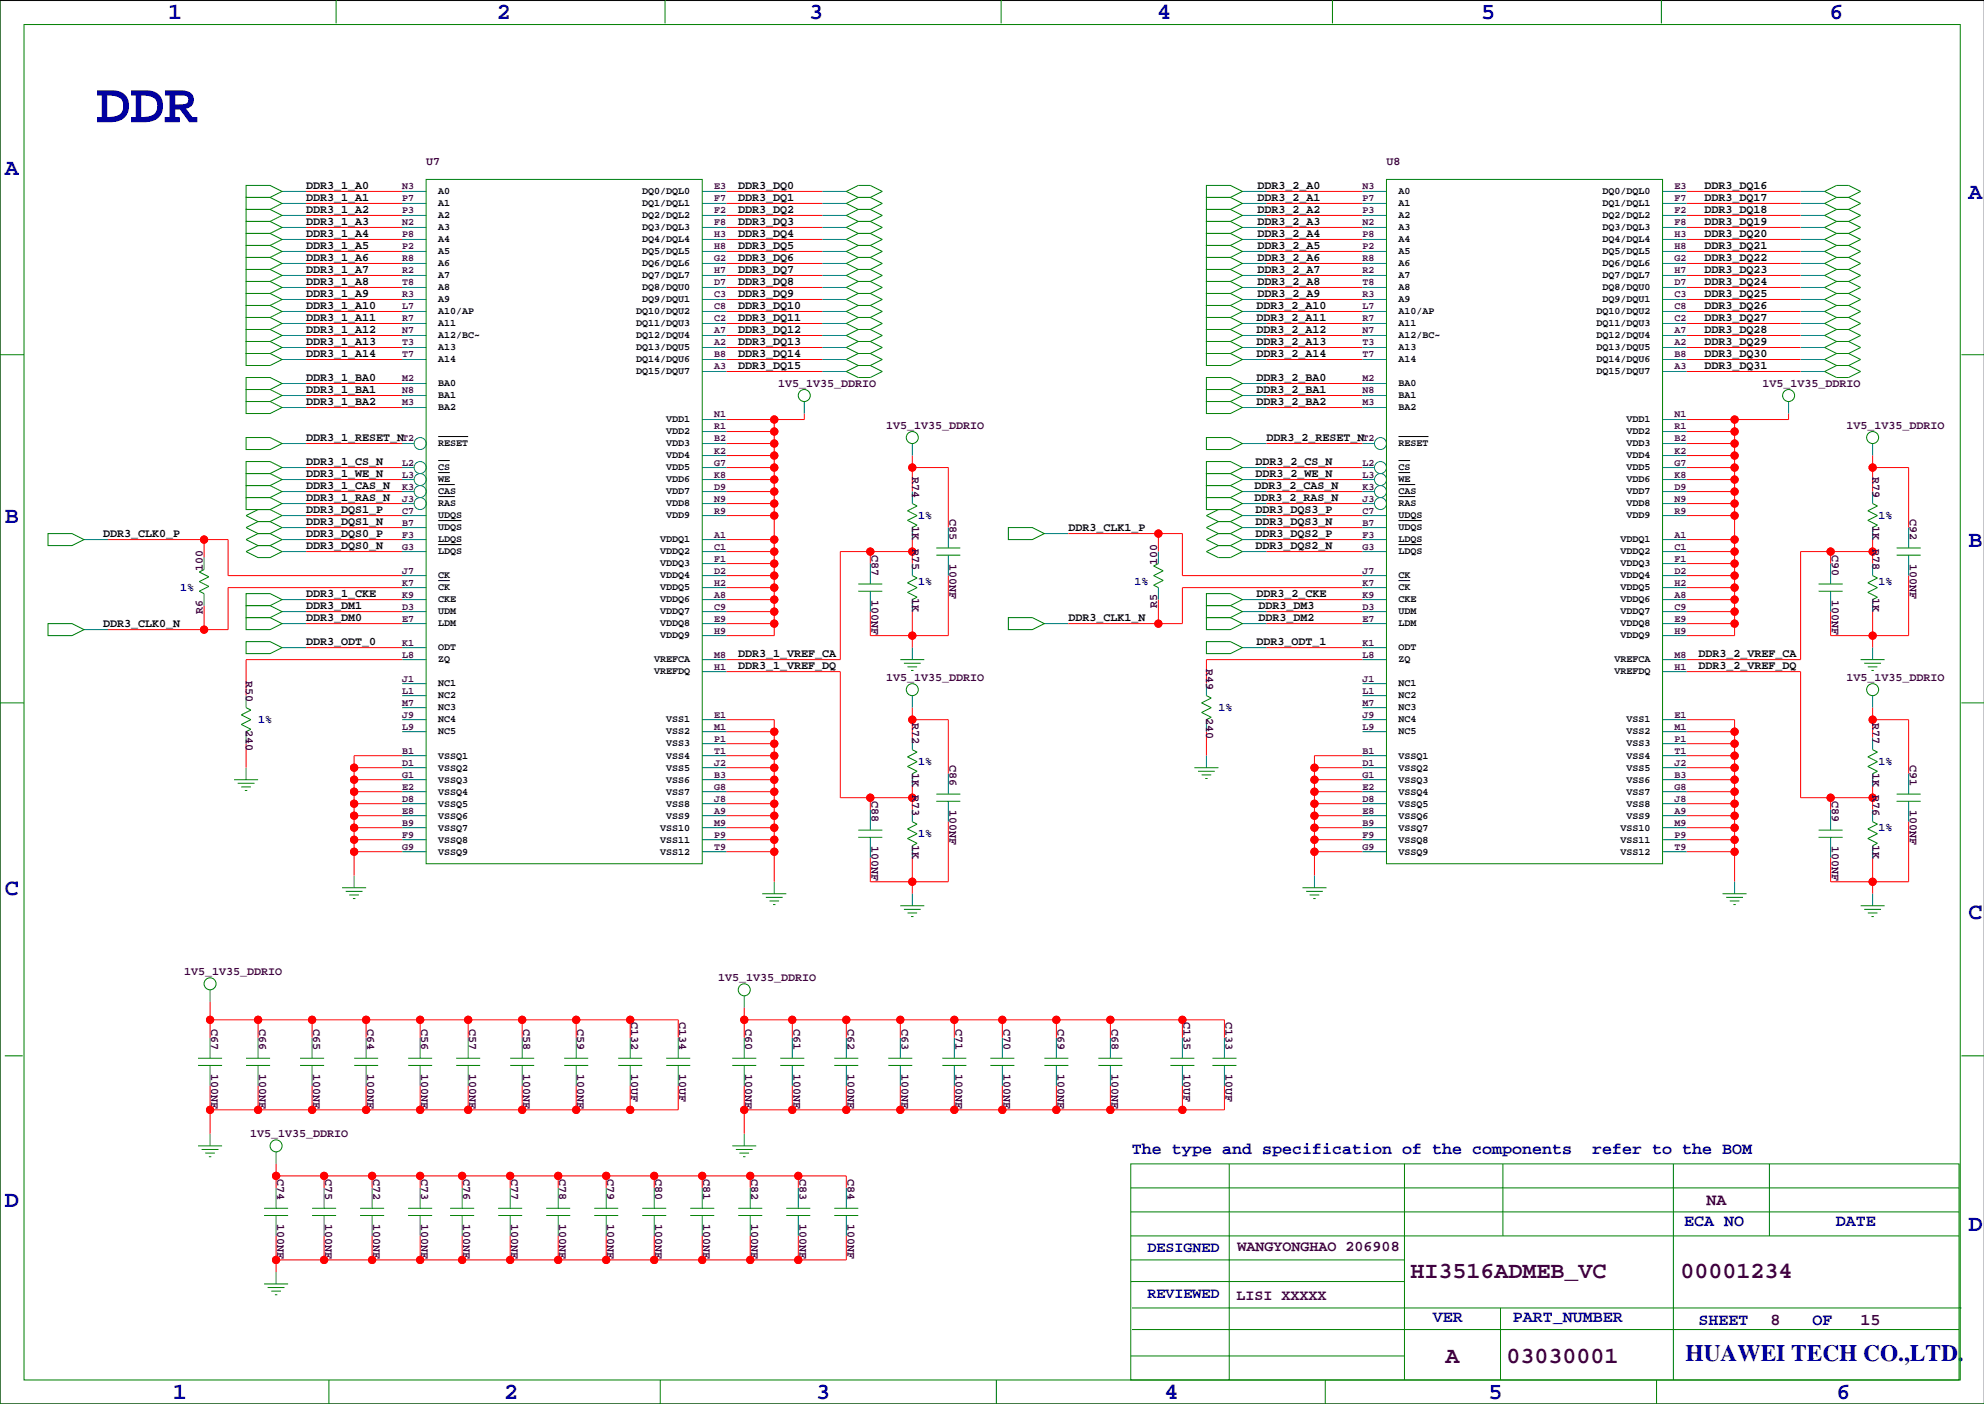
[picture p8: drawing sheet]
<svg xmlns="http://www.w3.org/2000/svg" width="420mm" height="297mm" viewBox="0 0 420 297" stroke-linecap="round" stroke-linejoin="round" font-family="sans-serif">
<defs><g id="words">
<text font-size="12" fill="#0000a0" x="20.3" y="25.9">DDR</text>
<g font-size="4.9" fill="#0000a0">
<text x="35.6" y="3.9">1</text>
<text x="105.2" y="3.9">2</text>
<text x="171.2" y="3.9">3</text>
<text x="244.9" y="3.9">4</text>
<text x="313.4" y="3.9">5</text>
<text x="387.1" y="3.9">6</text>
<text x="1" y="36.9">A</text>
<text x="416.6" y="42">A</text>
<text x="1" y="110.6">B</text>
<text x="416.6" y="115.7">B</text>
<text x="1" y="189.3">C</text>
<text x="416.6" y="194.4">C</text>
<text x="1" y="255.4">D</text>
<text x="416.6" y="260.5">D</text>
<text x="356.6" y="288">HUAWEI TECH CO.,LTD.</text>
<text x="36.6" y="296">1</text>
<text x="106.7" y="296">2</text>
<text x="172.7" y="296">3</text>
<text x="246.4" y="296">4</text>
<text x="315" y="296">5</text>
<text x="388.6" y="296">6</text>
</g>
<g font-size="4.9" fill="#400040">
<text x="298.5" y="270.5">HI3516ADMEB_VC</text>
<text x="355.6" y="270.5">00001234</text>
<text x="305.9" y="288.3">A</text>
<text x="318.8" y="288.3">03030001</text>
</g>
<g font-size="3.5" fill="#0000a0">
<text x="239.5" y="244.2">The type and specification of the components</text>
<text x="336.9" y="244.2">refer to the BOM</text>
<text x="356.4" y="259.4">ECA NO</text>
<text x="388.5" y="259.4">DATE</text>
<text x="303.1" y="279.7">VER</text>
<text x="320.1" y="279.7">PART_NUMBER</text>
<text x="359.4" y="280.3">SHEET</text>
<text x="383.5" y="280.3">OF</text>
</g>
<g font-size="3.5" fill="#400040">
<text x="361.1" y="254.9">NA</text>
<text x="374.6" y="280.3">8</text>
<text x="393.7" y="280.3">15</text>
</g>
<g font-size="3.2" fill="#0000a0">
<text x="242.8" y="264.9">DESIGNED</text>
<text x="242.8" y="274.5">REVIEWED</text>
</g>
<g font-size="3.2" fill="#400040">
<text x="261.9" y="264.7">WANGYONGHAO 206908</text>
<text x="261.6" y="275.1">LISI XXXXX</text>
</g>
<g font-size="2.5" fill="#400040">
<text x="90.2" y="34.9">U7</text>
<text x="293.4" y="34.9">U8</text>
<text x="164.7" y="81.9">1V5_1V35_DDRIO</text>
<text x="373" y="81.9">1V5_1V35_DDRIO</text>
<text x="187.5" y="90.8">1V5_1V35_DDRIO</text>
<text x="390.7" y="90.8">1V5_1V35_DDRIO</text>
<text x="193" y="100.8" transform="rotate(90 193 100.8)">R74</text>
<text x="396.2" y="100.8" transform="rotate(90 396.2 100.8)">R79</text>
<text x="193" y="111.4" transform="rotate(90 193 111.4)">1K</text>
<text x="200.9" y="109.7" transform="rotate(90 200.9 109.7)">C85</text>
<text x="396.2" y="111.4" transform="rotate(90 396.2 111.4)">1K</text>
<text x="404.1" y="109.7" transform="rotate(90 404.1 109.7)">C92</text>
<text x="184.4" y="117.3" transform="rotate(90 184.4 117.3)">C87</text>
<text x="193" y="116.1" transform="rotate(90 193 116.1)">R75</text>
<text x="200.9" y="119.2" transform="rotate(90 200.9 119.2)">100NF</text>
<text x="244.9" y="119.5" transform="rotate(-90 244.9 119.5)">100</text>
<text x="387.6" y="117.3" transform="rotate(90 387.6 117.3)">C90</text>
<text x="396.2" y="116.1" transform="rotate(90 396.2 116.1)">R78</text>
<text x="404.1" y="119.2" transform="rotate(90 404.1 119.2)">100NF</text>
<text x="42.9" y="120.8" transform="rotate(-90 42.9 120.8)">100</text>
<text x="42.9" y="129.8" transform="rotate(-90 42.9 129.8)">R6</text>
<text x="184.4" y="126.9" transform="rotate(90 184.4 126.9)">100NF</text>
<text x="193" y="126.6" transform="rotate(90 193 126.6)">1K</text>
<text x="244.9" y="128.6" transform="rotate(-90 244.9 128.6)">R5</text>
<text x="387.6" y="126.9" transform="rotate(90 387.6 126.9)">100NF</text>
<text x="396.2" y="126.6" transform="rotate(90 396.2 126.6)">1K</text>
<text x="255.2" y="141.5" transform="rotate(90 255.2 141.5)">R49</text>
<text x="52" y="144" transform="rotate(90 52 144)">R50</text>
<text x="187.5" y="144.1">1V5_1V35_DDRIO</text>
<text x="390.7" y="144.1">1V5_1V35_DDRIO</text>
<text x="52" y="154.5" transform="rotate(90 52 154.5)">240</text>
<text x="193" y="152.9" transform="rotate(90 193 152.9)">R72</text>
<text x="255.2" y="152" transform="rotate(90 255.2 152)">240</text>
<text x="396.2" y="152.9" transform="rotate(90 396.2 152.9)">R77</text>
<text x="200.9" y="161.8" transform="rotate(90 200.9 161.8)">C86</text>
<text x="404.1" y="161.8" transform="rotate(90 404.1 161.8)">C91</text>
<text x="193" y="163.4" transform="rotate(90 193 163.4)">1K</text>
<text x="396.2" y="163.4" transform="rotate(90 396.2 163.4)">1K</text>
<text x="184.4" y="169.4" transform="rotate(90 184.4 169.4)">C88</text>
<text x="193" y="168.1" transform="rotate(90 193 168.1)">R73</text>
<text x="200.9" y="171.3" transform="rotate(90 200.9 171.3)">100NF</text>
<text x="387.6" y="169.4" transform="rotate(90 387.6 169.4)">C89</text>
<text x="396.2" y="168.1" transform="rotate(90 396.2 168.1)">R76</text>
<text x="404.1" y="171.3" transform="rotate(90 404.1 171.3)">100NF</text>
<text x="184.4" y="178.9" transform="rotate(90 184.4 178.9)">100NF</text>
<text x="193" y="178.7" transform="rotate(90 193 178.7)">1K</text>
<text x="387.6" y="178.9" transform="rotate(90 387.6 178.9)">100NF</text>
<text x="396.2" y="178.7" transform="rotate(90 396.2 178.7)">1K</text>
<text x="38.9" y="206.4">1V5_1V35_DDRIO</text>
<text x="152" y="207.6">1V5_1V35_DDRIO</text>
<text x="44.7" y="217.7" transform="rotate(90 44.7 217.7)">C67</text>
<text x="54.8" y="217.7" transform="rotate(90 54.8 217.7)">C66</text>
<text x="66.3" y="217.7" transform="rotate(90 66.3 217.7)">C65</text>
<text x="77.7" y="217.7" transform="rotate(90 77.7 217.7)">C64</text>
<text x="89.1" y="217.7" transform="rotate(90 89.1 217.7)">C56</text>
<text x="99.3" y="217.7" transform="rotate(90 99.3 217.7)">C57</text>
<text x="110.7" y="217.7" transform="rotate(90 110.7 217.7)">C58</text>
<text x="122.1" y="217.7" transform="rotate(90 122.1 217.7)">C59</text>
<text x="133.6" y="216.2" transform="rotate(90 133.6 216.2)">C132</text>
<text x="143.7" y="216.2" transform="rotate(90 143.7 216.2)">C134</text>
<text x="157.7" y="217.7" transform="rotate(90 157.7 217.7)">C60</text>
<text x="167.9" y="217.7" transform="rotate(90 167.9 217.7)">C61</text>
<text x="179.3" y="217.7" transform="rotate(90 179.3 217.7)">C62</text>
<text x="190.7" y="217.7" transform="rotate(90 190.7 217.7)">C63</text>
<text x="202.2" y="217.7" transform="rotate(90 202.2 217.7)">C71</text>
<text x="212.3" y="217.7" transform="rotate(90 212.3 217.7)">C70</text>
<text x="223.7" y="217.7" transform="rotate(90 223.7 217.7)">C69</text>
<text x="235.2" y="217.7" transform="rotate(90 235.2 217.7)">C68</text>
<text x="250.4" y="216.2" transform="rotate(90 250.4 216.2)">C135</text>
<text x="259.3" y="216.2" transform="rotate(90 259.3 216.2)">C133</text>
<text x="44.7" y="227.2" transform="rotate(90 44.7 227.2)">100NF</text>
<text x="54.8" y="227.2" transform="rotate(90 54.8 227.2)">100NF</text>
<text x="66.3" y="227.2" transform="rotate(90 66.3 227.2)">100NF</text>
<text x="77.7" y="227.2" transform="rotate(90 77.7 227.2)">100NF</text>
<text x="89.1" y="227.2" transform="rotate(90 89.1 227.2)">100NF</text>
<text x="99.3" y="227.2" transform="rotate(90 99.3 227.2)">100NF</text>
<text x="110.7" y="227.2" transform="rotate(90 110.7 227.2)">100NF</text>
<text x="122.1" y="227.2" transform="rotate(90 122.1 227.2)">100NF</text>
<text x="133.6" y="227.2" transform="rotate(90 133.6 227.2)">10UF</text>
<text x="143.7" y="227.2" transform="rotate(90 143.7 227.2)">10UF</text>
<text x="157.7" y="227.2" transform="rotate(90 157.7 227.2)">100NF</text>
<text x="167.9" y="227.2" transform="rotate(90 167.9 227.2)">100NF</text>
<text x="179.3" y="227.2" transform="rotate(90 179.3 227.2)">100NF</text>
<text x="190.7" y="227.2" transform="rotate(90 190.7 227.2)">100NF</text>
<text x="202.2" y="227.2" transform="rotate(90 202.2 227.2)">100NF</text>
<text x="212.3" y="227.2" transform="rotate(90 212.3 227.2)">100NF</text>
<text x="223.7" y="227.2" transform="rotate(90 223.7 227.2)">100NF</text>
<text x="235.2" y="227.2" transform="rotate(90 235.2 227.2)">100NF</text>
<text x="250.4" y="227.2" transform="rotate(90 250.4 227.2)">10UF</text>
<text x="259.3" y="227.2" transform="rotate(90 259.3 227.2)">10UF</text>
<text x="52.9" y="240.7">1V5_1V35_DDRIO</text>
<text x="58.6" y="249.4" transform="rotate(90 58.6 249.4)">C74</text>
<text x="68.8" y="249.4" transform="rotate(90 68.8 249.4)">C75</text>
<text x="79" y="249.4" transform="rotate(90 79 249.4)">C72</text>
<text x="89.1" y="249.4" transform="rotate(90 89.1 249.4)">C73</text>
<text x="98" y="249.4" transform="rotate(90 98 249.4)">C76</text>
<text x="108.2" y="249.4" transform="rotate(90 108.2 249.4)">C77</text>
<text x="118.3" y="249.4" transform="rotate(90 118.3 249.4)">C78</text>
<text x="128.5" y="249.4" transform="rotate(90 128.5 249.4)">C79</text>
<text x="138.7" y="249.4" transform="rotate(90 138.7 249.4)">C80</text>
<text x="148.8" y="249.4" transform="rotate(90 148.8 249.4)">C81</text>
<text x="159" y="249.4" transform="rotate(90 159 249.4)">C82</text>
<text x="169.1" y="249.4" transform="rotate(90 169.1 249.4)">C83</text>
<text x="179.3" y="249.4" transform="rotate(90 179.3 249.4)">C84</text>
<text x="58.6" y="258.9" transform="rotate(90 58.6 258.9)">100NF</text>
<text x="68.8" y="258.9" transform="rotate(90 68.8 258.9)">100NF</text>
<text x="79" y="258.9" transform="rotate(90 79 258.9)">100NF</text>
<text x="89.1" y="258.9" transform="rotate(90 89.1 258.9)">100NF</text>
<text x="98" y="258.9" transform="rotate(90 98 258.9)">100NF</text>
<text x="108.2" y="258.9" transform="rotate(90 108.2 258.9)">100NF</text>
<text x="118.3" y="258.9" transform="rotate(90 118.3 258.9)">100NF</text>
<text x="128.5" y="258.9" transform="rotate(90 128.5 258.9)">100NF</text>
<text x="138.7" y="258.9" transform="rotate(90 138.7 258.9)">100NF</text>
<text x="148.8" y="258.9" transform="rotate(90 148.8 258.9)">100NF</text>
<text x="159" y="258.9" transform="rotate(90 159 258.9)">100NF</text>
<text x="169.1" y="258.9" transform="rotate(90 169.1 258.9)">100NF</text>
<text x="179.3" y="258.9" transform="rotate(90 179.3 258.9)">100NF</text>
</g>
<g font-size="2.5">
<text x="64.8" y="40">DDR3_1_A0</text>
<text x="156.2" y="40">DDR3_DQ0</text>
<text x="266.1" y="40">DDR3_2_A0</text>
<text x="360.7" y="40">DDR3_DQ16</text>
<text x="64.8" y="42.5">DDR3_1_A1</text>
<text x="64.8" y="45.1">DDR3_1_A2</text>
<text x="64.8" y="47.6">DDR3_1_A3</text>
<text x="156.2" y="42.5">DDR3_DQ1</text>
<text x="156.2" y="45.1">DDR3_DQ2</text>
<text x="156.2" y="47.6">DDR3_DQ3</text>
<text x="266.1" y="42.5">DDR3_2_A1</text>
<text x="266.1" y="45.1">DDR3_2_A2</text>
<text x="266.1" y="47.6">DDR3_2_A3</text>
<text x="360.7" y="42.5">DDR3_DQ17</text>
<text x="360.7" y="45.1">DDR3_DQ18</text>
<text x="360.7" y="47.6">DDR3_DQ19</text>
<text x="64.8" y="50.2">DDR3_1_A4</text>
<text x="64.8" y="52.7">DDR3_1_A5</text>
<text x="156.2" y="50.2">DDR3_DQ4</text>
<text x="156.2" y="52.7">DDR3_DQ5</text>
<text x="266.1" y="50.2">DDR3_2_A4</text>
<text x="266.1" y="52.7">DDR3_2_A5</text>
<text x="360.7" y="50.2">DDR3_DQ20</text>
<text x="360.7" y="52.7">DDR3_DQ21</text>
<text x="64.8" y="55.2">DDR3_1_A6</text>
<text x="64.8" y="57.8">DDR3_1_A7</text>
<text x="156.2" y="55.2">DDR3_DQ6</text>
<text x="156.2" y="57.8">DDR3_DQ7</text>
<text x="266.1" y="55.2">DDR3_2_A6</text>
<text x="266.1" y="57.8">DDR3_2_A7</text>
<text x="360.7" y="55.2">DDR3_DQ22</text>
<text x="360.7" y="57.8">DDR3_DQ23</text>
<text x="64.8" y="60.3">DDR3_1_A8</text>
<text x="64.8" y="62.9">DDR3_1_A9</text>
<text x="64.8" y="65.4">DDR3_1_A10</text>
<text x="156.2" y="60.3">DDR3_DQ8</text>
<text x="156.2" y="62.9">DDR3_DQ9</text>
<text x="156.2" y="65.4">DDR3_DQ10</text>
<text x="265.9" y="65.4">DDR3_2_A10</text>
<text x="266.1" y="60.3">DDR3_2_A8</text>
<text x="266.1" y="62.9">DDR3_2_A9</text>
<text x="360.7" y="60.3">DDR3_DQ24</text>
<text x="360.7" y="62.9">DDR3_DQ25</text>
<text x="360.7" y="65.4">DDR3_DQ26</text>
<text x="64.8" y="67.9">DDR3_1_A11</text>
<text x="64.8" y="70.5">DDR3_1_A12</text>
<text x="156.2" y="67.9">DDR3_DQ11</text>
<text x="156.2" y="70.5">DDR3_DQ12</text>
<text x="265.9" y="67.9">DDR3_2_A11</text>
<text x="265.9" y="70.5">DDR3_2_A12</text>
<text x="360.7" y="67.9">DDR3_DQ27</text>
<text x="360.7" y="70.5">DDR3_DQ28</text>
<text x="64.8" y="75.6">DDR3_1_A14</text>
<text x="64.8" y="73">DDR3_1_A13</text>
<text x="156.2" y="73">DDR3_DQ13</text>
<text x="156.2" y="75.6">DDR3_DQ14</text>
<text x="265.9" y="73">DDR3_2_A13</text>
<text x="265.9" y="75.6">DDR3_2_A14</text>
<text x="360.7" y="73">DDR3_DQ29</text>
<text x="360.7" y="75.6">DDR3_DQ30</text>
<text x="64.8" y="80.6">DDR3_1_BA0</text>
<text x="64.8" y="83.2">DDR3_1_BA1</text>
<text x="156.2" y="78.1">DDR3_DQ15</text>
<text x="265.9" y="80.6">DDR3_2_BA0</text>
<text x="265.9" y="83.2">DDR3_2_BA1</text>
<text x="360.7" y="78.1">DDR3_DQ31</text>
<text x="64.8" y="85.7">DDR3_1_BA2</text>
<text x="265.9" y="85.7">DDR3_2_BA2</text>
<text x="64.8" y="93.3">DDR3_1_RESET_N</text>
<text x="268" y="93.3">DDR3_2_RESET_N</text>
<text x="64.8" y="98.4">DDR3_1_CS_N</text>
<text x="64.8" y="101">DDR3_1_WE_N</text>
<text x="265.6" y="98.4">DDR3_2_CS_N</text>
<text x="265.6" y="101">DDR3_2_WE_N</text>
<text x="64.8" y="103.5">DDR3_1_CAS_N</text>
<text x="64.8" y="106">DDR3_1_RAS_N</text>
<text x="265.4" y="103.5">DDR3_2_CAS_N</text>
<text x="265.4" y="106">DDR3_2_RAS_N</text>
<text x="21.8" y="113.7">DDR3_CLK0_P</text>
<text x="64.8" y="108.6">DDR3_DQS1_P</text>
<text x="64.8" y="111.1">DDR3_DQS1_N</text>
<text x="64.8" y="113.7">DDR3_DQS0_P</text>
<text x="226.1" y="112.4">DDR3_CLK1_P</text>
<text x="265.6" y="113.7">DDR3_DQS2_P</text>
<text x="265.6" y="108.6">DDR3_DQS3_P</text>
<text x="265.6" y="111.1">DDR3_DQS3_N</text>
<text x="64.8" y="116.2">DDR3_DQS0_N</text>
<text x="265.6" y="116.2">DDR3_DQS2_N</text>
<text x="64.8" y="126.4">DDR3_1_CKE</text>
<text x="64.8" y="128.9">DDR3_DM1</text>
<text x="64.8" y="131.4">DDR3_DM0</text>
<text x="226.1" y="131.4">DDR3_CLK1_N</text>
<text x="265.9" y="126.4">DDR3_2_CKE</text>
<text x="266.3" y="131.4">DDR3_DM2</text>
<text x="266.3" y="128.9">DDR3_DM3</text>
<text x="21.8" y="132.7">DDR3_CLK0_N</text>
<text x="64.8" y="136.5">DDR3_ODT_0</text>
<text x="265.9" y="136.5">DDR3_ODT_1</text>
<text x="156.2" y="139.1">DDR3_1_VREF_CA</text>
<text x="156.2" y="141.6">DDR3_1_VREF_DQ</text>
<text x="359.4" y="139.1">DDR3_2_VREF_CA</text>
<text x="359.4" y="141.6">DDR3_2_VREF_DQ</text>
</g>
<g font-size="2.5" fill="#0000a0">
<text x="194.3" y="109.8">1%</text>
<text x="397.5" y="109.8">1%</text>
<text x="38.1" y="125.1">1%</text>
<text x="194.3" y="123.8">1%</text>
<text x="240" y="123.8">1%</text>
<text x="397.5" y="123.8">1%</text>
<text x="54.6" y="153">1%</text>
<text x="257.8" y="150.5">1%</text>
<text x="194.3" y="161.9">1%</text>
<text x="397.5" y="161.9">1%</text>
<text x="194.3" y="177.2">1%</text>
<text x="397.5" y="175.9">1%</text>
</g>
<g font-size="2.1" fill="#400040">
<text x="85.1" y="40.1">N3</text>
<text x="151.1" y="40.1">E3</text>
<text x="288.3" y="40.1">N3</text>
<text x="354.3" y="40.1">E3</text>
<text x="85.1" y="42.6">P7</text>
<text x="85.1" y="45.1">P3</text>
<text x="85.1" y="47.7">N2</text>
<text x="151.1" y="42.6">F7</text>
<text x="151.1" y="45.1">F2</text>
<text x="151.1" y="47.7">F8</text>
<text x="288.3" y="47.7">N2</text>
<text x="288.3" y="45.1">P3</text>
<text x="288.3" y="42.6">P7</text>
<text x="354.3" y="47.7">F8</text>
<text x="354.3" y="45.1">F2</text>
<text x="354.3" y="42.6">F7</text>
<text x="85.1" y="50.2">P8</text>
<text x="85.1" y="52.8">P2</text>
<text x="151.1" y="50.2">H3</text>
<text x="151.1" y="52.8">H8</text>
<text x="288.3" y="52.8">P2</text>
<text x="288.3" y="50.2">P8</text>
<text x="354.3" y="52.8">H8</text>
<text x="354.3" y="50.2">H3</text>
<text x="85.1" y="55.3">R8</text>
<text x="85.1" y="57.8">R2</text>
<text x="151.1" y="55.3">G2</text>
<text x="151.1" y="57.8">H7</text>
<text x="288.3" y="57.8">R2</text>
<text x="288.3" y="55.3">R8</text>
<text x="354.3" y="57.8">H7</text>
<text x="354.3" y="55.3">G2</text>
<text x="85.1" y="60.4">T8</text>
<text x="85.1" y="62.9">R3</text>
<text x="85.1" y="65.5">L7</text>
<text x="151.1" y="60.4">D7</text>
<text x="151.1" y="62.9">C3</text>
<text x="151.1" y="65.5">C8</text>
<text x="288.3" y="65.5">L7</text>
<text x="288.3" y="62.9">R3</text>
<text x="288.3" y="60.4">T8</text>
<text x="354.3" y="65.5">C8</text>
<text x="354.3" y="62.9">C3</text>
<text x="354.3" y="60.4">D7</text>
<text x="85.1" y="68">R7</text>
<text x="85.1" y="70.5">N7</text>
<text x="151.1" y="68">C2</text>
<text x="151.1" y="70.5">A7</text>
<text x="288.3" y="70.5">N7</text>
<text x="288.3" y="68">R7</text>
<text x="354.3" y="70.5">A7</text>
<text x="354.3" y="68">C2</text>
<text x="85.1" y="73.1">T3</text>
<text x="85.1" y="75.6">T7</text>
<text x="151.1" y="73.1">A2</text>
<text x="151.1" y="75.6">B8</text>
<text x="288.3" y="75.6">T7</text>
<text x="288.3" y="73.1">T3</text>
<text x="354.3" y="75.6">B8</text>
<text x="354.3" y="73.1">A2</text>
<text x="85.1" y="80.7">M2</text>
<text x="85.1" y="83.2">N8</text>
<text x="151.1" y="78.2">A3</text>
<text x="288.3" y="83.2">N8</text>
<text x="288.3" y="80.7">M2</text>
<text x="354.3" y="78.2">A3</text>
<text x="85.1" y="85.8">M3</text>
<text x="151.1" y="88.3">N1</text>
<text x="288.3" y="85.8">M3</text>
<text x="354.3" y="88.3">N1</text>
<text x="85.1" y="93.4">T2</text>
<text x="151.1" y="90.9">R1</text>
<text x="151.1" y="93.4">B2</text>
<text x="151.1" y="95.9">K2</text>
<text x="288.3" y="93.4">T2</text>
<text x="354.3" y="95.9">K2</text>
<text x="354.3" y="93.4">B2</text>
<text x="354.3" y="90.9">R1</text>
<text x="85.1" y="98.5">L2</text>
<text x="85.1" y="101">L3</text>
<text x="151.1" y="98.5">G7</text>
<text x="151.1" y="101">K8</text>
<text x="288.3" y="101">L3</text>
<text x="288.3" y="98.5">L2</text>
<text x="354.3" y="101">K8</text>
<text x="354.3" y="98.5">G7</text>
<text x="85.1" y="103.6">K3</text>
<text x="85.1" y="106.1">J3</text>
<text x="151.1" y="103.6">D9</text>
<text x="151.1" y="106.1">N9</text>
<text x="288.3" y="106.1">J3</text>
<text x="288.3" y="103.6">K3</text>
<text x="354.3" y="106.1">N9</text>
<text x="354.3" y="103.6">D9</text>
<text x="85.1" y="113.7">F3</text>
<text x="85.1" y="108.6">C7</text>
<text x="85.1" y="111.2">B7</text>
<text x="151.1" y="108.6">R9</text>
<text x="151.1" y="113.7">A1</text>
<text x="288.3" y="111.2">B7</text>
<text x="288.3" y="108.6">C7</text>
<text x="288.3" y="113.7">F3</text>
<text x="354.3" y="113.7">A1</text>
<text x="354.3" y="108.6">R9</text>
<text x="85.1" y="116.3">G3</text>
<text x="151.1" y="116.3">C1</text>
<text x="151.1" y="118.8">F1</text>
<text x="288.3" y="116.3">G3</text>
<text x="354.3" y="118.8">F1</text>
<text x="354.3" y="116.3">C1</text>
<text x="85.1" y="121.3">J7</text>
<text x="85.1" y="123.9">K7</text>
<text x="151.1" y="121.3">D2</text>
<text x="151.1" y="123.9">H2</text>
<text x="288.3" y="123.9">K7</text>
<text x="288.3" y="121.3">J7</text>
<text x="354.3" y="123.9">H2</text>
<text x="354.3" y="121.3">D2</text>
<text x="85.1" y="126.4">K9</text>
<text x="85.1" y="131.5">E7</text>
<text x="85.1" y="129">D3</text>
<text x="151.1" y="126.4">A8</text>
<text x="151.1" y="129">C9</text>
<text x="151.1" y="131.5">E9</text>
<text x="288.3" y="129">D3</text>
<text x="288.3" y="131.5">E7</text>
<text x="288.3" y="126.4">K9</text>
<text x="354.3" y="131.5">E9</text>
<text x="354.3" y="129">C9</text>
<text x="354.3" y="126.4">A8</text>
<text x="85.1" y="136.6">K1</text>
<text x="151.1" y="134">H9</text>
<text x="288.3" y="136.6">K1</text>
<text x="354.3" y="134">H9</text>
<text x="85.1" y="139.1">L8</text>
<text x="151.1" y="139.1">M8</text>
<text x="151.1" y="141.7">H1</text>
<text x="288.3" y="139.1">L8</text>
<text x="354.3" y="141.7">H1</text>
<text x="354.3" y="139.1">M8</text>
<text x="85.1" y="144.2">J1</text>
<text x="85.1" y="146.7">L1</text>
<text x="85.1" y="149.3">M7</text>
<text x="288.3" y="149.3">M7</text>
<text x="288.3" y="146.7">L1</text>
<text x="288.3" y="144.2">J1</text>
<text x="85.1" y="151.8">J9</text>
<text x="85.1" y="154.4">L9</text>
<text x="151.1" y="151.8">E1</text>
<text x="151.1" y="154.4">M1</text>
<text x="288.3" y="154.4">L9</text>
<text x="288.3" y="151.8">J9</text>
<text x="354.3" y="154.4">M1</text>
<text x="354.3" y="151.8">E1</text>
<text x="85.1" y="159.4">B1</text>
<text x="85.1" y="162">D1</text>
<text x="151.1" y="156.9">P1</text>
<text x="151.1" y="159.4">T1</text>
<text x="151.1" y="162">J2</text>
<text x="288.3" y="162">D1</text>
<text x="288.3" y="159.4">B1</text>
<text x="354.3" y="162">J2</text>
<text x="354.3" y="159.4">T1</text>
<text x="354.3" y="156.9">P1</text>
<text x="85.1" y="164.5">G1</text>
<text x="85.1" y="167.1">E2</text>
<text x="151.1" y="164.5">B3</text>
<text x="151.1" y="167.1">G8</text>
<text x="288.3" y="167.1">E2</text>
<text x="288.3" y="164.5">G1</text>
<text x="354.3" y="167.1">G8</text>
<text x="354.3" y="164.5">B3</text>
<text x="85.1" y="169.6">D8</text>
<text x="85.1" y="172.1">E8</text>
<text x="151.1" y="169.6">J8</text>
<text x="151.1" y="172.1">A9</text>
<text x="288.3" y="172.1">E8</text>
<text x="288.3" y="169.6">D8</text>
<text x="354.3" y="172.1">A9</text>
<text x="354.3" y="169.6">J8</text>
<text x="85.1" y="174.7">B9</text>
<text x="85.1" y="177.2">F9</text>
<text x="85.1" y="179.8">G9</text>
<text x="151.1" y="174.7">M9</text>
<text x="151.1" y="177.2">P9</text>
<text x="151.1" y="179.8">T9</text>
<text x="288.3" y="179.8">G9</text>
<text x="288.3" y="177.2">F9</text>
<text x="288.3" y="174.7">B9</text>
<text x="354.3" y="179.8">T9</text>
<text x="354.3" y="177.2">P9</text>
<text x="354.3" y="174.7">M9</text>
</g>
<g font-size="2.1">
<text x="92.7" y="41.1">A0</text>
<text x="135.9" y="41.1">DQ0/DQL0</text>
<text x="295.9" y="41.1">A0</text>
<text x="339.1" y="41.1">DQ0/DQL0</text>
<text x="92.7" y="43.6">A1</text>
<text x="92.7" y="46.2">A2</text>
<text x="135.9" y="43.6">DQ1/DQL1</text>
<text x="135.9" y="46.2">DQ2/DQL2</text>
<text x="295.9" y="43.6">A1</text>
<text x="295.9" y="46.2">A2</text>
<text x="339.1" y="43.6">DQ1/DQL1</text>
<text x="339.1" y="46.2">DQ2/DQL2</text>
<text x="92.7" y="48.7">A3</text>
<text x="92.7" y="51.3">A4</text>
<text x="92.7" y="53.8">A5</text>
<text x="135.9" y="48.7">DQ3/DQL3</text>
<text x="135.9" y="51.3">DQ4/DQL4</text>
<text x="135.9" y="53.8">DQ5/DQL5</text>
<text x="295.9" y="48.7">A3</text>
<text x="295.9" y="51.3">A4</text>
<text x="295.9" y="53.8">A5</text>
<text x="339.1" y="48.7">DQ3/DQL3</text>
<text x="339.1" y="51.3">DQ4/DQL4</text>
<text x="339.1" y="53.8">DQ5/DQL5</text>
<text x="92.7" y="56.3">A6</text>
<text x="92.7" y="58.9">A7</text>
<text x="135.9" y="56.3">DQ6/DQL6</text>
<text x="135.9" y="58.9">DQ7/DQL7</text>
<text x="295.9" y="56.3">A6</text>
<text x="295.9" y="58.9">A7</text>
<text x="339.1" y="56.3">DQ6/DQL6</text>
<text x="339.1" y="58.9">DQ7/DQL7</text>
<text x="92.7" y="61.4">A8</text>
<text x="92.7" y="64">A9</text>
<text x="135.9" y="61.4">DQ8/DQU0</text>
<text x="135.9" y="64">DQ9/DQU1</text>
<text x="295.9" y="61.4">A8</text>
<text x="295.9" y="64">A9</text>
<text x="339.1" y="61.4">DQ8/DQU0</text>
<text x="339.1" y="64">DQ9/DQU1</text>
<text x="92.7" y="66.5">A10/AP</text>
<text x="92.7" y="69">A11</text>
<text x="92.7" y="71.6">A12/BC~</text>
<text x="134.6" y="66.5">DQ10/DQU2</text>
<text x="134.6" y="69">DQ11/DQU3</text>
<text x="134.6" y="71.6">DQ12/DQU4</text>
<text x="295.9" y="66.5">A10/AP</text>
<text x="295.9" y="69">A11</text>
<text x="295.9" y="71.6">A12/BC~</text>
<text x="337.8" y="66.5">DQ10/DQU2</text>
<text x="337.8" y="69">DQ11/DQU3</text>
<text x="337.8" y="71.6">DQ12/DQU4</text>
<text x="92.7" y="74.1">A13</text>
<text x="92.7" y="76.7">A14</text>
<text x="134.6" y="74.1">DQ13/DQU5</text>
<text x="134.6" y="76.7">DQ14/DQU6</text>
<text x="295.9" y="74.1">A13</text>
<text x="295.9" y="76.7">A14</text>
<text x="337.8" y="74.1">DQ13/DQU5</text>
<text x="337.8" y="76.7">DQ14/DQU6</text>
<text x="92.7" y="81.7">BA0</text>
<text x="134.6" y="79.2">DQ15/DQU7</text>
<text x="295.9" y="81.7">BA0</text>
<text x="337.8" y="79.2">DQ15/DQU7</text>
<text x="92.7" y="84.3">BA1</text>
<text x="92.7" y="86.8">BA2</text>
<text x="141" y="89.4">VDD1</text>
<text x="295.9" y="84.3">BA1</text>
<text x="295.9" y="86.8">BA2</text>
<text x="344.2" y="89.4">VDD1</text>
<text x="92.7" y="94.4">RESET</text>
<text x="141" y="91.9">VDD2</text>
<text x="141" y="94.4">VDD3</text>
<text x="295.9" y="94.4">RESET</text>
<text x="344.2" y="91.9">VDD2</text>
<text x="344.2" y="94.4">VDD3</text>
<text x="92.7" y="99.5">CS</text>
<text x="141" y="97">VDD4</text>
<text x="141" y="99.5">VDD5</text>
<text x="295.9" y="99.5">CS</text>
<text x="344.2" y="97">VDD4</text>
<text x="344.2" y="99.5">VDD5</text>
<text x="92.7" y="104.6">CAS</text>
<text x="92.7" y="107.1">RAS</text>
<text x="92.7" y="102.1">WE</text>
<text x="141" y="102.1">VDD6</text>
<text x="141" y="104.6">VDD7</text>
<text x="141" y="107.1">VDD8</text>
<text x="295.9" y="104.6">CAS</text>
<text x="295.9" y="107.1">RAS</text>
<text x="295.9" y="102.1">WE</text>
<text x="344.2" y="102.1">VDD6</text>
<text x="344.2" y="104.6">VDD7</text>
<text x="344.2" y="107.1">VDD8</text>
<text x="92.7" y="109.7">UDQS</text>
<text x="92.7" y="112.2">UDQS</text>
<text x="141" y="109.7">VDD9</text>
<text x="295.9" y="109.7">UDQS</text>
<text x="295.9" y="112.2">UDQS</text>
<text x="344.2" y="109.7">VDD9</text>
<text x="92.7" y="114.8">LDQS</text>
<text x="92.7" y="117.3">LDQS</text>
<text x="139.7" y="114.8">VDDQ1</text>
<text x="139.7" y="117.3">VDDQ2</text>
<text x="139.7" y="119.8">VDDQ3</text>
<text x="295.9" y="114.8">LDQS</text>
<text x="295.9" y="117.3">LDQS</text>
<text x="342.9" y="114.8">VDDQ1</text>
<text x="342.9" y="117.3">VDDQ2</text>
<text x="342.9" y="119.8">VDDQ3</text>
<text x="92.7" y="122.4">CK</text>
<text x="92.7" y="124.9">CK</text>
<text x="139.7" y="122.4">VDDQ4</text>
<text x="139.7" y="124.9">VDDQ5</text>
<text x="295.9" y="122.4">CK</text>
<text x="295.9" y="124.9">CK</text>
<text x="342.9" y="122.4">VDDQ4</text>
<text x="342.9" y="124.9">VDDQ5</text>
<text x="92.7" y="127.5">CKE</text>
<text x="92.7" y="130">UDM</text>
<text x="139.7" y="127.5">VDDQ6</text>
<text x="139.7" y="130">VDDQ7</text>
<text x="295.9" y="127.5">CKE</text>
<text x="295.9" y="130">UDM</text>
<text x="342.9" y="127.5">VDDQ6</text>
<text x="342.9" y="130">VDDQ7</text>
<text x="92.7" y="132.5">LDM</text>
<text x="92.7" y="137.6">ODT</text>
<text x="139.7" y="132.5">VDDQ8</text>
<text x="139.7" y="135.1">VDDQ9</text>
<text x="295.9" y="132.5">LDM</text>
<text x="295.9" y="137.6">ODT</text>
<text x="342.9" y="132.5">VDDQ8</text>
<text x="342.9" y="135.1">VDDQ9</text>
<text x="92.7" y="140.2">ZQ</text>
<text x="138.4" y="140.2">VREFCA</text>
<text x="138.4" y="142.7">VREFDQ</text>
<text x="295.9" y="140.2">ZQ</text>
<text x="341.6" y="140.2">VREFCA</text>
<text x="341.6" y="142.7">VREFDQ</text>
<text x="92.7" y="145.2">NC1</text>
<text x="92.7" y="147.8">NC2</text>
<text x="295.9" y="145.2">NC1</text>
<text x="295.9" y="147.8">NC2</text>
<text x="92.7" y="150.3">NC3</text>
<text x="92.7" y="152.9">NC4</text>
<text x="92.7" y="155.4">NC5</text>
<text x="141" y="152.9">VSS1</text>
<text x="141" y="155.4">VSS2</text>
<text x="295.9" y="150.3">NC3</text>
<text x="295.9" y="152.9">NC4</text>
<text x="295.9" y="155.4">NC5</text>
<text x="344.2" y="152.9">VSS1</text>
<text x="344.2" y="155.4">VSS2</text>
<text x="92.7" y="160.5">VSSQ1</text>
<text x="141" y="157.9">VSS3</text>
<text x="141" y="160.5">VSS4</text>
<text x="295.9" y="160.5">VSSQ1</text>
<text x="344.2" y="157.9">VSS3</text>
<text x="344.2" y="160.5">VSS4</text>
<text x="92.7" y="163">VSSQ2</text>
<text x="92.7" y="165.6">VSSQ3</text>
<text x="141" y="163">VSS5</text>
<text x="141" y="165.6">VSS6</text>
<text x="295.9" y="163">VSSQ2</text>
<text x="295.9" y="165.6">VSSQ3</text>
<text x="344.2" y="163">VSS5</text>
<text x="344.2" y="165.6">VSS6</text>
<text x="92.7" y="168.1">VSSQ4</text>
<text x="92.7" y="170.6">VSSQ5</text>
<text x="92.7" y="173.2">VSSQ6</text>
<text x="141" y="168.1">VSS7</text>
<text x="141" y="170.6">VSS8</text>
<text x="141" y="173.2">VSS9</text>
<text x="295.9" y="168.1">VSSQ4</text>
<text x="295.9" y="170.6">VSSQ5</text>
<text x="295.9" y="173.2">VSSQ6</text>
<text x="344.2" y="168.1">VSS7</text>
<text x="344.2" y="170.6">VSS8</text>
<text x="344.2" y="173.2">VSS9</text>
<text x="92.7" y="175.7">VSSQ7</text>
<text x="92.7" y="178.3">VSSQ8</text>
<text x="139.7" y="175.7">VSS10</text>
<text x="139.7" y="178.3">VSS11</text>
<text x="295.9" y="175.7">VSSQ7</text>
<text x="295.9" y="178.3">VSSQ8</text>
<text x="342.9" y="175.7">VSS10</text>
<text x="342.9" y="178.3">VSS11</text>
<text x="92.7" y="180.8">VSSQ9</text>
<text x="139.7" y="180.8">VSS12</text>
<text x="295.9" y="180.8">VSSQ9</text>
<text x="342.9" y="180.8">VSS12</text>
</g>
</g></defs>
<g fill="none" stroke="#000" stroke-width=".21">
<path d="M419.9 .1h-419.9v296.9h419.9M92.7 97.4h2.5M92.7 92.4h6.4M92.7 100h2.5M295.9 97.4h2.5M295.9 92.4h6.4M295.9 100h2.5M92.7 102.5h3.5M92.7 115.2h4.9M92.7 105.1h3.5M92.7 110.1h4.9M295.9 102.5h3.5"/>
<path d="M295.9 115.2h4.9M295.9 105.1h3.5M295.9 110.1h4.9M92.7 122.8h2.5M295.9 122.8h2.5"/>
</g>
<g fill="none" stroke="#f00" stroke-width=".21">
<path d="M64.8 58.3h20.3M64.8 55.7h20.3M64.8 53.2h20.3M64.8 50.7h20.3M64.8 48.1h20.3M64.8 45.6h20.3M64.8 43h20.3M64.8 40.5h20.3M153.7 58.3h20.3M153.7 55.7h20.3M153.7 53.2h20.3M153.7 50.7h20.3"/>
<path d="M153.7 48.1h20.3M153.7 45.6h20.3M153.7 43h20.3M153.7 40.5h20.3M268 58.3h20.3M268 55.7h20.3M268 53.2h20.3M268 50.7h20.3M268 48.1h20.3M268 45.6h20.3M268 43h20.3M268 40.5h20.3"/>
<path d="M356.9 58.3h24.1M356.9 55.7h24.1M356.9 53.2h24.1M356.9 50.7h24.1M356.9 48.1h24.1M356.9 45.6h24.1M356.9 43h24.1M356.9 40.5h24.1M64.8 76.1h20.3M64.8 73.5h20.3M64.8 71h20.3M64.8 68.4h20.3"/>
<path d="M64.8 65.9h20.3M64.8 63.4h20.3M64.8 60.8h20.3M153.7 76.1h20.3M153.7 78.6h20.3M153.7 73.5h20.3M153.7 71h20.3M153.7 68.4h20.3M153.7 65.9h20.3M153.7 63.4h20.3M153.7 60.8h20.3M268 76.1h20.3"/>
<path d="M268 73.5h20.3M268 71h20.3M268 68.4h20.3M268 65.9h20.3M268 63.4h20.3M268 60.8h20.3M356.9 76.1h24.1M356.9 78.6h24.1M356.9 73.5h24.1M356.9 71h24.1M356.9 68.4h24.1M356.9 65.9h24.1"/>
<path d="M356.9 63.4h24.1M356.9 60.8h24.1M64.8 98.9h20.3M64.8 93.8h20.3M64.8 86.2h20.3M64.8 83.7h20.3M64.8 81.1h20.3M153.7 98.9h10.1M153.7 96.4h10.1M153.7 93.8h10.1M153.7 91.3h10.1M163.8 88.8v45.7h-10.1"/>
<path d="M170.2 87.5v1.3h-16.5M193 98.9h7.7v12.7M193 96.4v7.6M268 98.9h20.3M268 93.8h20.3M268 86.2h20.3M268 83.7h20.3M268 81.1h20.3M356.9 98.9h10.1M356.9 96.4h10.1M356.9 93.8h10.1M356.9 91.3h10.1"/>
<path d="M367 88.8v45.7h-10.1M378.5 87.5v1.3h-21.6M396.2 98.9h7.7v12.7M396.2 96.4v7.6M22.9 114.2h25.4v7.6h36.8M43.2 114.2v3.8M64.8 116.7h20.3M64.8 114.2h20.3M64.8 109.1h20.3M64.8 106.5h20.3M64.8 104h20.3M64.8 101.5h20.3"/>
<path d="M64.8 111.6h20.3M153.7 116.7h10.1M153.7 119.2h10.1M153.7 114.2h10.1M153.7 109.1h10.1M153.7 106.5h10.1M153.7 104h10.1M153.7 101.5h10.1M184.1 116.7v2.5M193 114.2v5M193 116.7h-15.2v22.9h-24.1M226.1 112.9h24.1v8.9h38.1"/>
<path d="M245.1 112.9v3.8M268 116.7h20.3M268 114.2h20.3M268 109.1h20.3M268 106.5h20.3M268 104h20.3M268 101.5h20.3M268 111.6h20.3M356.9 116.7h10.1M356.9 119.2h10.1M356.9 114.2h10.1M356.9 109.1h10.1"/>
<path d="M356.9 106.5h10.1M356.9 104h10.1M356.9 101.5h10.1M387.3 116.7v2.5M396.2 114.2v5M396.2 116.7h-15.2v22.9h-24.1M43.2 128.1v5.1M64.8 131.9h20.3M64.8 129.4h20.3M64.8 126.9h20.3M64.8 137h20.3M85.1 139.6h-33v7.6"/>
<path d="M85.1 124.3h-36.8v8.9h-25.4M153.7 131.9h10.1M153.7 129.4h10.1M153.7 126.9h10.1M153.7 124.3h10.1M153.7 121.8h10.1M193 129.4v7.6M200.7 121.8v12.7h-16.6v-5.1M245.1 126.9v5M268 131.9h20.3M268 129.4h20.3M268 126.9h20.3"/>
<path d="M268 137h20.3M288.3 139.6h-33v5M288.3 124.3h-38.1v7.6h-24.1M356.9 131.9h10.1M356.9 129.4h10.1M356.9 126.9h10.1M356.9 124.3h10.1M356.9 121.8h10.1M396.2 129.4v7.6M403.9 121.8v12.7h-16.6v-5.1M52.1 157.3v5.1M85.1 159.9h-10.2v25.4"/>
<path d="M153.7 142.1h24.1v26.7h15.2M153.7 152.3h10.1v34.2M153.7 154.8h10.1M153.7 157.3h10.1M153.7 159.9h10.1M193 152.3h7.7v11.4M193 149.7v6.4M255.3 154.8v5.1M288.3 159.9h-10.2v25.4M356.9 142.1h24.1v26.7h15.2M356.9 152.3h10.1v34.2M356.9 154.8h10.1"/>
<path d="M356.9 157.3h10.1M356.9 159.9h10.1M396.2 152.3h7.7v11.4M396.2 149.7v6.4M74.9 162.4h10.2M74.9 165h10.2M74.9 167.5h10.2M74.9 170h10.2M74.9 172.6h10.2M74.9 175.1h10.2M74.9 177.7h10.2M153.7 162.4h10.1"/>
<path d="M153.7 165h10.1M153.7 167.5h10.1M153.7 170h10.1M153.7 172.6h10.1M153.7 175.1h10.1M153.7 177.7h10.1M184.1 168.8v2.5M193 166.2v5.1M200.7 173.8v12.7h-16.6v-5M278.1 162.4h10.2M278.1 165h10.2M278.1 167.5h10.2"/>
<path d="M278.1 170h10.2M278.1 172.6h10.2M278.1 175.1h10.2M278.1 177.7h10.2M356.9 162.4h10.1M356.9 165h10.1M356.9 167.5h10.1M356.9 170h10.1M356.9 172.6h10.1M356.9 175.1h10.1M356.9 177.7h10.1M387.3 168.8v2.5"/>
<path d="M396.2 166.2v5.1M403.9 173.8v12.7h-16.6v-5M74.9 180.2h10.2M153.7 180.2h10.1M193 181.5v7.6M278.1 180.2h10.2M356.9 180.2h10.1M396.2 181.5v7.6M44.4 215.8h99.1v3.8M44.4 211.9v7.7M54.6 215.8v3.8M66 215.8v3.8"/>
<path d="M77.5 215.8v3.8M88.9 215.8v3.8M99.1 215.8v3.8M110.5 215.8v3.8M121.9 215.8v3.8M133.3 215.8v3.8M157.5 215.8h101.6v3.8M157.5 213.2v6.4M167.6 215.8v3.8M179.1 215.8v3.8M190.5 215.8v3.8M201.9 215.8v3.8"/>
<path d="M212.1 215.8v3.8M223.5 215.8v3.8M234.9 215.8v3.8M250.2 215.8v3.8M44.4 229.7v10.2M54.6 229.7v5.1M66 229.7v5.1M77.5 229.7v5.1M88.9 229.7v5.1M99.1 229.7v5.1M110.5 229.7v5.1M121.9 229.7v5.1"/>
<path d="M133.3 229.7v5.1M143.5 229.7v5.1h-99.1M157.5 229.7v10.2M167.6 229.7v5.1M179.1 229.7v5.1M190.5 229.7v5.1M201.9 229.7v5.1M212.1 229.7v5.1M223.5 229.7v5.1M234.9 229.7v5.1M250.2 229.7v5.1M259.1 229.7v5.1h-101.6"/>
<path d="M58.4 246.2v5.1M58.4 248.8h120.7v2.5M68.6 248.8v2.5M78.7 248.8v2.5M88.9 248.8v2.5M97.8 248.8v2.5M107.9 248.8v2.5M118.1 248.8v2.5M128.3 248.8v2.5M138.4 248.8v2.5M148.6 248.8v2.5M158.7 248.8v2.5"/>
<path d="M168.9 248.8v2.5M58.4 261.5v7.6M68.6 261.5v5.1M78.7 261.5v5.1M88.9 261.5v5.1M97.8 261.5v5.1M107.9 261.5v5.1M118.1 261.5v5.1M128.3 261.5v5.1M138.4 261.5v5.1M148.6 261.5v5.1M158.7 261.5v5.1"/>
<path d="M168.9 261.5v5.1M179.1 261.5v5.1h-120.7"/>
<circle cx="163.8" cy="96.4" r=".76"/>
<circle cx="163.8" cy="91.3" r=".76"/>
<circle cx="163.8" cy="98.9" r=".76"/>
<circle cx="163.8" cy="88.8" r=".76"/>
<circle cx="163.8" cy="93.8" r=".76"/>
<circle cx="193" cy="98.9" r=".76"/>
<circle cx="367" cy="96.4" r=".76"/>
<circle cx="367" cy="91.3" r=".76"/>
<circle cx="367" cy="98.9" r=".76"/>
<circle cx="367" cy="88.8" r=".76"/>
<circle cx="367" cy="93.8" r=".76"/>
<circle cx="396.2" cy="98.9" r=".76"/>
<circle cx="43.2" cy="114.2" r=".76"/>
<circle cx="163.8" cy="109.1" r=".76"/>
<circle cx="163.8" cy="104" r=".76"/>
<circle cx="163.8" cy="119.2" r=".76"/>
<circle cx="163.8" cy="114.2" r=".76"/>
<circle cx="163.8" cy="101.5" r=".76"/>
<circle cx="163.8" cy="116.7" r=".76"/>
<circle cx="163.8" cy="106.5" r=".76"/>
<circle cx="184.2" cy="116.7" r=".76"/>
<circle cx="193" cy="116.7" r=".76"/>
<circle cx="245.1" cy="112.9" r=".76"/>
<circle cx="367" cy="109.1" r=".76"/>
<circle cx="367" cy="104" r=".76"/>
<circle cx="367" cy="119.2" r=".76"/>
<circle cx="367" cy="101.5" r=".76"/>
<circle cx="367" cy="114.2" r=".76"/>
<circle cx="367" cy="116.7" r=".76"/>
<circle cx="367" cy="106.5" r=".76"/>
<circle cx="387.4" cy="116.7" r=".76"/>
<circle cx="396.2" cy="116.7" r=".76"/>
<circle cx="43.2" cy="133.2" r=".76"/>
<circle cx="163.8" cy="124.3" r=".76"/>
<circle cx="163.8" cy="126.9" r=".76"/>
<circle cx="163.8" cy="131.9" r=".76"/>
<circle cx="163.8" cy="121.8" r=".76"/>
<circle cx="163.8" cy="129.4" r=".76"/>
<circle cx="193" cy="134.5" r=".76"/>
<circle cx="245.1" cy="131.9" r=".76"/>
<circle cx="367" cy="124.3" r=".76"/>
<circle cx="367" cy="126.9" r=".76"/>
<circle cx="367" cy="131.9" r=".76"/>
<circle cx="367" cy="121.8" r=".76"/>
<circle cx="367" cy="129.4" r=".76"/>
<circle cx="396.2" cy="134.5" r=".76"/>
<circle cx="163.8" cy="157.3" r=".76"/>
<circle cx="163.8" cy="159.9" r=".76"/>
<circle cx="163.8" cy="154.8" r=".76"/>
<circle cx="193" cy="152.3" r=".76"/>
<circle cx="367" cy="157.3" r=".76"/>
<circle cx="367" cy="159.9" r=".76"/>
<circle cx="367" cy="154.8" r=".76"/>
<circle cx="396.2" cy="152.3" r=".76"/>
<circle cx="74.9" cy="175.1" r=".76"/>
<circle cx="74.9" cy="162.4" r=".76"/>
<circle cx="74.9" cy="165" r=".76"/>
<circle cx="74.9" cy="177.7" r=".76"/>
<circle cx="74.9" cy="170" r=".76"/>
<circle cx="74.9" cy="172.6" r=".76"/>
<circle cx="74.9" cy="167.5" r=".76"/>
<circle cx="163.8" cy="175.1" r=".76"/>
<circle cx="163.8" cy="162.4" r=".76"/>
<circle cx="163.8" cy="165" r=".76"/>
<circle cx="163.8" cy="177.7" r=".76"/>
<circle cx="163.8" cy="170" r=".76"/>
<circle cx="163.8" cy="172.6" r=".76"/>
<circle cx="163.8" cy="167.5" r=".76"/>
<circle cx="184.2" cy="168.8" r=".76"/>
<circle cx="193" cy="168.8" r=".76"/>
<circle cx="278.1" cy="175.1" r=".76"/>
<circle cx="278.1" cy="162.4" r=".76"/>
<circle cx="278.1" cy="165" r=".76"/>
<circle cx="278.1" cy="177.7" r=".76"/>
<circle cx="278.1" cy="170" r=".76"/>
<circle cx="278.1" cy="172.6" r=".76"/>
<circle cx="278.1" cy="167.5" r=".76"/>
<circle cx="367" cy="175.1" r=".76"/>
<circle cx="367" cy="162.4" r=".76"/>
<circle cx="367" cy="177.7" r=".76"/>
<circle cx="367" cy="165" r=".76"/>
<circle cx="367" cy="170" r=".76"/>
<circle cx="367" cy="172.6" r=".76"/>
<circle cx="367" cy="167.5" r=".76"/>
<circle cx="387.4" cy="168.8" r=".76"/>
<circle cx="396.2" cy="168.8" r=".76"/>
<circle cx="74.9" cy="180.2" r=".76"/>
<circle cx="163.8" cy="180.2" r=".76"/>
<circle cx="193" cy="186.5" r=".76"/>
<circle cx="278.1" cy="180.2" r=".76"/>
<circle cx="367" cy="180.2" r=".76"/>
<circle cx="396.2" cy="186.5" r=".76"/>
<circle cx="44.5" cy="215.8" r=".76"/>
<circle cx="54.6" cy="215.8" r=".76"/>
<circle cx="66" cy="215.8" r=".76"/>
<circle cx="77.5" cy="215.8" r=".76"/>
<circle cx="88.9" cy="215.8" r=".76"/>
<circle cx="99.1" cy="215.8" r=".76"/>
<circle cx="110.5" cy="215.8" r=".76"/>
<circle cx="121.9" cy="215.8" r=".76"/>
<circle cx="133.4" cy="215.8" r=".76"/>
<circle cx="157.5" cy="215.8" r=".76"/>
<circle cx="167.6" cy="215.8" r=".76"/>
<circle cx="179.1" cy="215.8" r=".76"/>
<circle cx="190.5" cy="215.8" r=".76"/>
<circle cx="201.9" cy="215.8" r=".76"/>
<circle cx="212.1" cy="215.8" r=".76"/>
<circle cx="223.5" cy="215.8" r=".76"/>
<circle cx="235" cy="215.8" r=".76"/>
<circle cx="250.2" cy="215.8" r=".76"/>
<circle cx="44.5" cy="234.8" r=".76"/>
<circle cx="54.6" cy="234.8" r=".76"/>
<circle cx="66" cy="234.8" r=".76"/>
<circle cx="77.5" cy="234.8" r=".76"/>
<circle cx="88.9" cy="234.8" r=".76"/>
<circle cx="99.1" cy="234.8" r=".76"/>
<circle cx="110.5" cy="234.8" r=".76"/>
<circle cx="121.9" cy="234.8" r=".76"/>
<circle cx="133.4" cy="234.8" r=".76"/>
<circle cx="157.5" cy="234.8" r=".76"/>
<circle cx="167.6" cy="234.8" r=".76"/>
<circle cx="179.1" cy="234.8" r=".76"/>
<circle cx="190.5" cy="234.8" r=".76"/>
<circle cx="201.9" cy="234.8" r=".76"/>
<circle cx="212.1" cy="234.8" r=".76"/>
<circle cx="223.5" cy="234.8" r=".76"/>
<circle cx="235" cy="234.8" r=".76"/>
<circle cx="250.2" cy="234.8" r=".76"/>
<circle cx="58.4" cy="248.8" r=".76"/>
<circle cx="68.6" cy="248.8" r=".76"/>
<circle cx="78.7" cy="248.8" r=".76"/>
<circle cx="88.9" cy="248.8" r=".76"/>
<circle cx="97.8" cy="248.8" r=".76"/>
<circle cx="108" cy="248.8" r=".76"/>
<circle cx="118.1" cy="248.8" r=".76"/>
<circle cx="128.3" cy="248.8" r=".76"/>
<circle cx="138.4" cy="248.8" r=".76"/>
<circle cx="148.6" cy="248.8" r=".76"/>
<circle cx="158.8" cy="248.8" r=".76"/>
<circle cx="168.9" cy="248.8" r=".76"/>
<circle cx="58.4" cy="266.6" r=".76"/>
<circle cx="68.6" cy="266.6" r=".76"/>
<circle cx="78.7" cy="266.6" r=".76"/>
<circle cx="88.9" cy="266.6" r=".76"/>
<circle cx="97.8" cy="266.6" r=".76"/>
<circle cx="108" cy="266.6" r=".76"/>
<circle cx="118.1" cy="266.6" r=".76"/>
<circle cx="128.3" cy="266.6" r=".76"/>
<circle cx="138.4" cy="266.6" r=".76"/>
<circle cx="148.6" cy="266.6" r=".76"/>
<circle cx="158.8" cy="266.6" r=".76"/>
<circle cx="168.9" cy="266.6" r=".76"/>
</g>
<g fill="#f00" stroke="#f00" stroke-width=".21">
<circle cx="396.2" cy="186.5" r=".76"/>
<circle cx="396.2" cy="168.8" r=".76"/>
<circle cx="387.4" cy="168.8" r=".76"/>
<circle cx="168.9" cy="266.6" r=".76"/>
<circle cx="158.8" cy="266.6" r=".76"/>
<circle cx="138.4" cy="266.6" r=".76"/>
<circle cx="128.3" cy="266.6" r=".76"/>
<circle cx="118.1" cy="266.6" r=".76"/>
<circle cx="108" cy="266.6" r=".76"/>
<circle cx="97.8" cy="266.6" r=".76"/>
<circle cx="88.9" cy="266.6" r=".76"/>
<circle cx="148.6" cy="266.6" r=".76"/>
<circle cx="78.7" cy="266.6" r=".76"/>
<circle cx="68.6" cy="266.6" r=".76"/>
<circle cx="58.4" cy="266.6" r=".76"/>
<circle cx="168.9" cy="248.8" r=".76"/>
<circle cx="158.8" cy="248.8" r=".76"/>
<circle cx="148.6" cy="248.8" r=".76"/>
<circle cx="138.4" cy="248.8" r=".76"/>
<circle cx="128.3" cy="248.8" r=".76"/>
<circle cx="118.1" cy="248.8" r=".76"/>
<circle cx="108" cy="248.8" r=".76"/>
<circle cx="97.8" cy="248.8" r=".76"/>
<circle cx="88.9" cy="248.8" r=".76"/>
<circle cx="78.7" cy="248.8" r=".76"/>
<circle cx="68.6" cy="248.8" r=".76"/>
<circle cx="58.4" cy="248.8" r=".76"/>
<circle cx="193" cy="186.5" r=".76"/>
<circle cx="184.2" cy="168.8" r=".76"/>
<circle cx="193" cy="168.8" r=".76"/>
<circle cx="193" cy="152.3" r=".76"/>
<circle cx="193" cy="134.5" r=".76"/>
<circle cx="193" cy="116.7" r=".76"/>
<circle cx="184.2" cy="116.7" r=".76"/>
<circle cx="193" cy="98.9" r=".76"/>
<circle cx="367" cy="154.8" r=".76"/>
<circle cx="367" cy="157.3" r=".76"/>
<circle cx="367" cy="159.9" r=".76"/>
<circle cx="367" cy="162.4" r=".76"/>
<circle cx="367" cy="165" r=".76"/>
<circle cx="367" cy="167.5" r=".76"/>
<circle cx="367" cy="170" r=".76"/>
<circle cx="367" cy="172.6" r=".76"/>
<circle cx="367" cy="175.1" r=".76"/>
<circle cx="367" cy="177.7" r=".76"/>
<circle cx="367" cy="180.2" r=".76"/>
<circle cx="396.2" cy="116.7" r=".76"/>
<circle cx="387.4" cy="116.7" r=".76"/>
<circle cx="367" cy="131.9" r=".76"/>
<circle cx="367" cy="129.4" r=".76"/>
<circle cx="367" cy="126.9" r=".76"/>
<circle cx="367" cy="124.3" r=".76"/>
<circle cx="367" cy="121.8" r=".76"/>
<circle cx="367" cy="119.2" r=".76"/>
<circle cx="367" cy="116.7" r=".76"/>
<circle cx="367" cy="114.2" r=".76"/>
<circle cx="367" cy="109.1" r=".76"/>
<circle cx="367" cy="106.5" r=".76"/>
<circle cx="367" cy="104" r=".76"/>
<circle cx="367" cy="101.5" r=".76"/>
<circle cx="367" cy="98.9" r=".76"/>
<circle cx="367" cy="96.4" r=".76"/>
<circle cx="367" cy="93.8" r=".76"/>
<circle cx="367" cy="91.3" r=".76"/>
<circle cx="367" cy="88.8" r=".76"/>
<circle cx="278.1" cy="162.4" r=".76"/>
<circle cx="278.1" cy="165" r=".76"/>
<circle cx="278.1" cy="167.5" r=".76"/>
<circle cx="278.1" cy="170" r=".76"/>
<circle cx="278.1" cy="172.6" r=".76"/>
<circle cx="278.1" cy="175.1" r=".76"/>
<circle cx="278.1" cy="177.7" r=".76"/>
<circle cx="278.1" cy="180.2" r=".76"/>
<circle cx="396.2" cy="152.3" r=".76"/>
<circle cx="396.2" cy="134.5" r=".76"/>
<circle cx="43.2" cy="114.2" r=".76"/>
<circle cx="74.9" cy="162.4" r=".76"/>
<circle cx="74.9" cy="165" r=".76"/>
<circle cx="74.9" cy="167.5" r=".76"/>
<circle cx="74.9" cy="170" r=".76"/>
<circle cx="74.9" cy="172.6" r=".76"/>
<circle cx="74.9" cy="175.1" r=".76"/>
<circle cx="74.9" cy="177.7" r=".76"/>
<circle cx="74.9" cy="180.2" r=".76"/>
<circle cx="163.8" cy="154.8" r=".76"/>
<circle cx="163.8" cy="157.3" r=".76"/>
<circle cx="163.8" cy="159.9" r=".76"/>
<circle cx="163.8" cy="162.4" r=".76"/>
<circle cx="163.8" cy="165" r=".76"/>
<circle cx="163.8" cy="167.5" r=".76"/>
<circle cx="163.8" cy="170" r=".76"/>
<circle cx="163.8" cy="172.6" r=".76"/>
<circle cx="163.8" cy="175.1" r=".76"/>
<circle cx="163.8" cy="177.7" r=".76"/>
<circle cx="163.8" cy="180.2" r=".76"/>
<circle cx="235" cy="234.8" r=".76"/>
<circle cx="223.5" cy="234.8" r=".76"/>
<circle cx="212.1" cy="234.8" r=".76"/>
<circle cx="201.9" cy="234.8" r=".76"/>
<circle cx="250.2" cy="234.8" r=".76"/>
<circle cx="157.5" cy="234.8" r=".76"/>
<circle cx="167.6" cy="234.8" r=".76"/>
<circle cx="179.1" cy="234.8" r=".76"/>
<circle cx="190.5" cy="234.8" r=".76"/>
<circle cx="54.6" cy="215.8" r=".76"/>
<circle cx="66" cy="215.8" r=".76"/>
<circle cx="77.5" cy="215.8" r=".76"/>
<circle cx="44.5" cy="215.8" r=".76"/>
<circle cx="88.9" cy="215.8" r=".76"/>
<circle cx="99.1" cy="215.8" r=".76"/>
<circle cx="110.5" cy="215.8" r=".76"/>
<circle cx="121.9" cy="215.8" r=".76"/>
<circle cx="133.4" cy="215.8" r=".76"/>
<circle cx="77.5" cy="234.8" r=".76"/>
<circle cx="66" cy="234.8" r=".76"/>
<circle cx="54.6" cy="234.8" r=".76"/>
<circle cx="44.5" cy="234.8" r=".76"/>
<circle cx="121.9" cy="234.8" r=".76"/>
<circle cx="110.5" cy="234.8" r=".76"/>
<circle cx="99.1" cy="234.8" r=".76"/>
<circle cx="88.9" cy="234.8" r=".76"/>
<circle cx="133.4" cy="234.8" r=".76"/>
<circle cx="163.8" cy="91.3" r=".76"/>
<circle cx="163.8" cy="93.8" r=".76"/>
<circle cx="163.8" cy="96.4" r=".76"/>
<circle cx="163.8" cy="98.9" r=".76"/>
<circle cx="163.8" cy="101.5" r=".76"/>
<circle cx="163.8" cy="104" r=".76"/>
<circle cx="163.8" cy="106.5" r=".76"/>
<circle cx="163.8" cy="109.1" r=".76"/>
<circle cx="163.8" cy="114.2" r=".76"/>
<circle cx="163.8" cy="116.7" r=".76"/>
<circle cx="163.8" cy="119.2" r=".76"/>
<circle cx="163.8" cy="121.8" r=".76"/>
<circle cx="163.8" cy="124.3" r=".76"/>
<circle cx="163.8" cy="126.9" r=".76"/>
<circle cx="163.8" cy="129.4" r=".76"/>
<circle cx="163.8" cy="131.9" r=".76"/>
<circle cx="163.8" cy="88.8" r=".76"/>
<circle cx="245.1" cy="131.9" r=".76"/>
<circle cx="245.1" cy="112.9" r=".76"/>
<circle cx="43.2" cy="133.2" r=".76"/>
<circle cx="235" cy="215.8" r=".76"/>
<circle cx="223.5" cy="215.8" r=".76"/>
<circle cx="212.1" cy="215.8" r=".76"/>
<circle cx="201.9" cy="215.8" r=".76"/>
<circle cx="250.2" cy="215.8" r=".76"/>
<circle cx="157.5" cy="215.8" r=".76"/>
<circle cx="167.6" cy="215.8" r=".76"/>
<circle cx="179.1" cy="215.8" r=".76"/>
<circle cx="190.5" cy="215.8" r=".76"/>
<circle cx="396.2" cy="98.9" r=".76"/>
</g>
<g fill="none" stroke="#008080" stroke-width=".21">
<path d="M59.7 40.5h5.1M59.7 43h5.1M59.7 45.6h5.1M59.7 48.1h5.1M59.7 50.7h5.1M59.7 53.2h5.1M59.7 55.7h5.1M59.7 58.3h5.1M85.1 40.5h5.1M85.1 43h5.1M85.1 45.6h5.1M85.1 48.1h5.1"/>
<path d="M85.1 50.7h5.1M85.1 53.2h5.1M85.1 55.7h5.1M85.1 58.3h5.1M148.6 40.5h5.1M148.6 43h5.1M148.6 45.6h5.1M148.6 48.1h5.1M148.6 50.7h5.1M148.6 53.2h5.1M148.6 55.7h5.1M148.6 58.3h5.1"/>
<path d="M174 40.5h5.1M174 43h5.1M174 45.6h5.1M174 48.1h5.1M174 50.7h5.1M174 53.2h5.1M174 55.7h5.1M174 58.3h5.1M262.9 40.5h5.1M262.9 43h5.1M262.9 45.6h5.1M262.9 48.1h5.1"/>
<path d="M262.9 50.7h5.1M262.9 53.2h5.1M262.9 55.7h5.1M262.9 58.3h5.1M288.3 40.5h5.1M288.3 43h5.1M288.3 45.6h5.1M288.3 48.1h5.1M288.3 50.7h5.1M288.3 53.2h5.1M288.3 55.7h5.1M288.3 58.3h5.1"/>
<path d="M351.8 40.5h5.1M351.8 43h5.1M351.8 45.6h5.1M351.8 48.1h5.1M351.8 50.7h5.1M351.8 53.2h5.1M351.8 55.7h5.1M351.8 58.3h5.1M381 40.5h5.1M381 43h5.1M381 45.6h5.1M381 48.1h5.1"/>
<path d="M381 50.7h5.1M381 53.2h5.1M381 55.7h5.1M381 58.3h5.1M59.7 71h5.1M59.7 68.4h5.1M59.7 60.8h5.1M59.7 63.4h5.1M59.7 65.9h5.1M59.7 73.5h5.1M59.7 76.1h5.1M85.1 71h5.1"/>
<path d="M85.1 68.4h5.1M85.1 60.8h5.1M85.1 63.4h5.1M85.1 65.9h5.1M85.1 73.5h5.1M85.1 76.1h5.1M148.6 71h5.1M148.6 68.4h5.1M148.6 60.8h5.1M148.6 63.4h5.1M148.6 65.9h5.1M148.6 73.5h5.1"/>
<path d="M148.6 76.1h5.1M148.6 78.6h5.1M174 71h5.1M174 68.4h5.1M174 60.8h5.1M174 63.4h5.1M174 65.9h5.1M174 73.5h5.1M174 76.1h5.1M174 78.6h5.1M262.9 71h5.1M262.9 68.4h5.1"/>
<path d="M262.9 60.8h5.1M262.9 63.4h5.1M262.9 65.9h5.1M262.9 73.5h5.1M262.9 76.1h5.1M288.3 71h5.1M288.3 68.4h5.1M288.3 60.8h5.1M288.3 63.4h5.1M288.3 65.9h5.1M288.3 73.5h5.1M288.3 76.1h5.1"/>
<path d="M351.8 71h5.1M351.8 68.4h5.1M351.8 60.8h5.1M351.8 63.4h5.1M351.8 65.9h5.1M351.8 73.5h5.1M351.8 76.1h5.1M351.8 78.6h5.1M381 71h5.1M381 68.4h5.1M381 60.8h5.1M381 63.4h5.1"/>
<path d="M381 65.9h5.1M381 73.5h5.1M381 76.1h5.1M381 78.6h5.1M59.7 93.8h5.1M59.7 81.1h5.1M59.7 83.7h5.1M59.7 86.2h5.1M59.7 98.9h5.1M85.1 93.8h2.5M85.1 81.1h5.1M85.1 83.7h5.1"/>
<path d="M85.1 86.2h5.1M85.1 98.9h2.5M148.6 93.8h5.1M148.6 98.9h5.1M148.6 88.8h5.1M148.6 91.3h5.1M148.6 96.4h5.1M170.2 84.9v2.6M193 93.8v2.6M262.9 93.8h5.1M262.9 81.1h5.1M262.9 83.7h5.1"/>
<path d="M262.9 86.2h5.1M262.9 98.9h5.1M288.3 93.8h2.5M288.3 81.1h5.1M288.3 83.7h5.1M288.3 86.2h5.1M288.3 98.9h2.5M351.8 93.8h5.1M351.8 98.9h5.1M351.8 88.8h5.1M351.8 91.3h5.1M351.8 96.4h5.1"/>
<path d="M378.5 84.9v2.6M396.2 93.8v2.6M17.8 114.2h5.1M43.2 118v2.5M59.7 106.5h5.1M59.7 101.5h5.1M59.7 104h5.1M59.7 109.1h5.1M59.7 111.6h5.1M59.7 114.2h5.1M59.7 116.7h5.1M85.1 106.5h2.5"/>
<path d="M85.1 101.5h2.5M85.1 104h2.5M85.1 109.1h5.1M85.1 111.6h5.1M85.1 114.2h5.1M85.1 116.7h5.1M148.6 106.5h5.1M148.6 101.5h5.1M148.6 104h5.1M148.6 109.1h5.1M148.6 114.2h5.1M148.6 116.7h5.1"/>
<path d="M148.6 119.2h5.1M184.1 119.2v4.4M193 104v2.5M193 111.6v2.6M193 119.2v2.6M200.7 111.6v4.3M200.7 117.5v4.3M221 112.9h5.1M245.1 116.7v2.5M262.9 106.5h5.1M262.9 101.5h5.1M262.9 104h5.1"/>
<path d="M262.9 109.1h5.1M262.9 111.6h5.1M262.9 114.2h5.1M262.9 116.7h5.1M288.3 106.5h2.5M288.3 101.5h2.5M288.3 104h2.5M288.3 109.1h5.1M288.3 111.6h5.1M288.3 114.2h5.1M288.3 116.7h5.1M351.8 106.5h5.1"/>
<path d="M351.8 101.5h5.1M351.8 104h5.1M351.8 109.1h5.1M351.8 114.2h5.1M351.8 116.7h5.1M351.8 119.2h5.1M387.3 119.2v4.4M396.2 104v2.5M396.2 111.6v2.6M396.2 119.2v2.6M403.9 111.6v4.3M403.9 117.5v4.3"/>
<path d="M17.8 133.2h5.1M43.2 125.6v2.5M59.7 131.9h5.1M59.7 137h5.1M59.7 126.9h5.1M59.7 129.4h5.1M85.1 131.9h5.1M85.1 137h5.1M85.1 126.9h5.1M85.1 129.4h5.1M85.1 121.8h5.1M85.1 124.3h5.1"/>
<path d="M85.1 139.6h5.1M148.6 131.9h5.1M148.6 126.9h5.1M148.6 129.4h5.1M148.6 121.8h5.1M148.6 124.3h5.1M148.6 134.5h5.1M148.6 139.6h5.1M184.1 125.1v4.3M193 126.9v2.5M193 137v2.6M221 131.9h5.1"/>
<path d="M245.1 124.3v2.6M262.9 131.9h5.1M262.9 137h5.1M262.9 126.9h5.1M262.9 129.4h5.1M288.3 131.9h5.1M288.3 137h5.1M288.3 126.9h5.1M288.3 129.4h5.1M288.3 121.8h5.1M288.3 124.3h5.1M288.3 139.6h5.1"/>
<path d="M351.8 131.9h5.1M351.8 126.9h5.1M351.8 129.4h5.1M351.8 121.8h5.1M351.8 124.3h5.1M351.8 134.5h5.1M351.8 139.6h5.1M387.3 125.1v4.3M396.2 126.9v2.5M396.2 137v2.6M52.1 147.2v2.5M52.1 154.8v2.5"/>
<path d="M85.1 144.6h5.1M85.1 147.2h5.1M85.1 149.7h5.1M85.1 152.3h5.1M85.1 154.8h5.1M85.1 159.9h5.1M148.6 152.3h5.1M148.6 154.8h5.1M148.6 142.1h5.1M148.6 157.3h5.1M148.6 159.9h5.1M193 147.2v2.5"/>
<path d="M193 156.1v2.5M255.3 144.6v2.6M255.3 152.3v2.5M255.3 159.9v2.5M288.3 144.6h5.1M288.3 147.2h5.1M288.3 149.7h5.1M288.3 152.3h5.1M288.3 154.8h5.1M288.3 159.9h5.1M351.8 152.3h5.1M351.8 154.8h5.1"/>
<path d="M351.8 142.1h5.1M351.8 157.3h5.1M351.8 159.9h5.1M396.2 147.2v2.5M396.2 156.1v2.5M52.1 162.4v2.6M85.1 162.4h5.1M85.1 165h5.1M85.1 167.5h5.1M85.1 170h5.1M85.1 172.6h5.1M85.1 175.1h5.1"/>
<path d="M85.1 177.7h5.1M148.6 162.4h5.1M148.6 165h5.1M148.6 167.5h5.1M148.6 170h5.1M148.6 172.6h5.1M148.6 175.1h5.1M148.6 177.7h5.1M184.1 171.3v4.3M184.1 177.2v4.3M193 163.7v2.5M193 171.3v2.5"/>
<path d="M193 178.9v2.6M200.7 163.7v4.3M200.7 169.5v4.3M288.3 162.4h5.1M288.3 165h5.1M288.3 167.5h5.1M288.3 170h5.1M288.3 172.6h5.1M288.3 175.1h5.1M288.3 177.7h5.1M351.8 162.4h5.1M351.8 165h5.1"/>
<path d="M351.8 167.5h5.1M351.8 170h5.1M351.8 172.6h5.1M351.8 175.1h5.1M351.8 177.7h5.1M387.3 171.3v4.3M387.3 177.2v4.3M396.2 163.7v2.5M396.2 171.3v2.5M396.2 178.9v2.6M403.9 163.7v4.3M403.9 169.5v4.3"/>
<path d="M74.9 185.3v2.5M85.1 180.2h5.1M148.6 180.2h5.1M163.8 186.5v2.6M193 189.1v2.5M278.1 185.3v2.5M288.3 180.2h5.1M351.8 180.2h5.1M367 186.5v2.6M396.2 189.1v2.5M44.4 209.4v2.5M44.4 219.6v4.3"/>
<path d="M54.6 219.6v4.3M66 219.6v4.3M77.5 219.6v4.3M88.9 219.6v4.3M99.1 219.6v4.3M110.5 219.6v4.3M121.9 219.6v4.3M133.3 219.6v4.3M143.5 219.6v4.3M157.5 210.7v2.5M157.5 219.6v4.3M167.6 219.6v4.3"/>
<path d="M179.1 219.6v4.3M190.5 219.6v4.3M201.9 219.6v4.3M212.1 219.6v4.3M223.5 219.6v4.3M234.9 219.6v4.3M250.2 219.6v4.3M259.1 219.6v4.3M44.4 225.4v4.3M44.4 239.9v2.5M54.6 225.4v4.3M66 225.4v4.3"/>
<path d="M77.5 225.4v4.3M88.9 225.4v4.3M99.1 225.4v4.3M110.5 225.4v4.3M121.9 225.4v4.3M133.3 225.4v4.3M143.5 225.4v4.3M157.5 225.4v4.3M157.5 239.9v2.5M167.6 225.4v4.3M179.1 225.4v4.3M190.5 225.4v4.3"/>
<path d="M201.9 225.4v4.3M212.1 225.4v4.3M223.5 225.4v4.3M234.9 225.4v4.3M250.2 225.4v4.3M259.1 225.4v4.3M58.4 243.7v2.5M58.4 251.3v4.3M58.4 257.2v4.3M68.6 251.3v4.3M68.6 257.2v4.3M78.7 251.3v4.3"/>
<path d="M78.7 257.2v4.3M88.9 251.3v4.3M88.9 257.2v4.3M97.8 251.3v4.3M97.8 257.2v4.3M107.9 251.3v4.3M107.9 257.2v4.3M118.1 251.3v4.3M118.1 257.2v4.3M128.3 251.3v4.3M128.3 257.2v4.3M138.4 251.3v4.3"/>
<path d="M138.4 257.2v4.3M148.6 251.3v4.3M148.6 257.2v4.3M158.7 251.3v4.3M158.7 257.2v4.3M168.9 251.3v4.3M168.9 257.2v4.3M179.1 251.3v4.3M179.1 257.2v4.3M58.4 269.1v2.5"/>
<circle cx="88.9" cy="98.9" r="1.27"/>
<circle cx="88.9" cy="93.8" r="1.27"/>
<circle cx="292.1" cy="98.9" r="1.27"/>
<circle cx="292.1" cy="93.8" r="1.27"/>
<circle cx="88.9" cy="104" r="1.27"/>
<circle cx="88.9" cy="101.5" r="1.27"/>
<circle cx="88.9" cy="106.5" r="1.27"/>
<circle cx="292.1" cy="101.5" r="1.27"/>
<circle cx="292.1" cy="104" r="1.27"/>
<circle cx="292.1" cy="106.5" r="1.27"/>
</g>
<g fill="none" stroke="#008000" stroke-width=".21">
<path d="M0 -.1v297.1h419.9M71.1 0v4.9M140.7 0v4.9M211.8 0v4.9M281.9 0v4.9M351.5 0v4.9M5.1 5.2h409.7v286.8h-409.7zM52.1 39.2h5l2.6 1.3-2.6 1.3h-5zM90.2 38h58.4v144.7h-58.4zM255.3 39.2h5l2.6 1.3-2.6 1.3h-5zM293.4 38h58.4v144.7h-58.4zM52.1 59.5h5l2.6 1.3-2.6 1.3h-5z"/>
<path d="M52.1 57h5l2.6 1.3-2.6 1.2h-5zM52.1 54.5h5l2.6 1.2-2.6 1.3h-5zM52.1 51.9h5l2.6 1.3-2.6 1.3h-5zM52.1 49.4h5l2.6 1.3-2.6 1.2h-5zM52.1 46.8h5l2.6 1.3-2.6 1.3h-5zM52.1 44.3h5l2.6 1.3-2.6 1.2h-5zM52.1 41.8h5l2.6 1.2-2.6 1.3h-5zM181.6 41.8h2.5M181.6 41.8l-2.5-1.3 2.5-1.3h2.5l2.6 1.3-2.6 1.3M181.6 44.3h2.5M181.6 46.8h2.5M181.6 49.4h2.5"/>
<path d="M181.6 51.9h2.5M181.6 54.5h2.5M181.6 57h2.5M181.6 59.5h2.5M181.6 59.5l-2.5 1.3 2.5 1.3M181.6 57l-2.5 1.3 2.5 1.2M181.6 54.5l-2.5 1.2 2.5 1.3M181.6 51.9l-2.5 1.3 2.5 1.3M181.6 49.4l-2.5 1.3 2.5 1.2M181.6 46.8l-2.5 1.3 2.5 1.3M181.6 44.3l-2.5 1.3 2.5 1.2M181.6 41.8l-2.5 1.2 2.5 1.3"/>
<path d="M184.1 59.5l2.6 1.3-2.6 1.3M184.1 57l2.6 1.3-2.6 1.2M184.1 54.5l2.6 1.2-2.6 1.3M184.1 51.9l2.6 1.3-2.6 1.3M184.1 49.4l2.6 1.3-2.6 1.2M184.1 46.8l2.6 1.3-2.6 1.3M184.1 44.3l2.6 1.3-2.6 1.2M184.1 41.8l2.6 1.2-2.6 1.3M255.3 41.8h5l2.6 1.2-2.6 1.3h-5zM255.3 44.3h5l2.6 1.3-2.6 1.2h-5zM255.3 46.8h5l2.6 1.3-2.6 1.3h-5zM255.3 49.4h5l2.6 1.3-2.6 1.2h-5z"/>
<path d="M255.3 51.9h5l2.6 1.3-2.6 1.3h-5zM255.3 54.5h5l2.6 1.2-2.6 1.3h-5zM255.3 57h5l2.6 1.3-2.6 1.2h-5zM255.3 59.5h5l2.6 1.3-2.6 1.3h-5zM388.6 41.8l-2.5-1.3 2.5-1.3h2.6l2.5 1.3-2.5 1.3M388.6 41.8h2.6M388.6 41.8l-2.5 1.2 2.5 1.3M388.6 44.3h2.6M388.6 44.3l-2.5 1.3 2.5 1.2M388.6 46.8h2.6M388.6 46.8l-2.5 1.3 2.5 1.3M388.6 49.4h2.6"/>
<path d="M388.6 49.4l-2.5 1.3 2.5 1.2M388.6 51.9h2.6M388.6 51.9l-2.5 1.3 2.5 1.3M388.6 54.5h2.6M388.6 54.5l-2.5 1.2 2.5 1.3M388.6 57h2.6M388.6 57l-2.5 1.3 2.5 1.2M388.6 59.5h2.6M388.6 59.5l-2.5 1.3 2.5 1.3M391.2 41.8l2.5 1.2-2.5 1.3M391.2 44.3l2.5 1.3-2.5 1.2M391.2 46.8l2.5 1.3-2.5 1.3"/>
<path d="M391.2 49.4l2.5 1.3-2.5 1.2M391.2 51.9l2.5 1.3-2.5 1.3M391.2 54.5l2.5 1.2-2.5 1.3M391.2 57l2.5 1.3-2.5 1.2M391.2 59.5l2.5 1.3-2.5 1.3M0 75h5.1M52.1 74.8h5l2.6 1.3-2.6 1.2h-5zM52.1 72.2h5l2.6 1.3-2.6 1.3h-5zM52.1 69.7h5l2.6 1.3-2.6 1.2h-5zM52.1 67.2h5l2.6 1.2-2.6 1.3h-5zM52.1 64.6h5l2.6 1.3-2.6 1.3h-5zM52.1 62.1h5l2.6 1.3-2.6 1.2h-5z"/>
<path d="M52.1 79.9h5l2.6 1.2-2.6 1.3h-5zM181.6 72.2h2.5M181.6 69.7h2.5M181.6 67.2h2.5M181.6 62.1h2.5M181.6 64.6h2.5M181.6 74.8h2.5M181.6 77.3h2.5M181.6 77.3l-2.5 1.3 2.5 1.3h2.5l2.6-1.3-2.6-1.3M181.6 74.8l-2.5 1.3 2.5 1.2M181.6 72.2l-2.5 1.3 2.5 1.3M181.6 64.6l-2.5 1.3 2.5 1.3"/>
<path d="M181.6 62.1l-2.5 1.3 2.5 1.2M181.6 67.2l-2.5 1.2 2.5 1.3M181.6 69.7l-2.5 1.3 2.5 1.2M184.1 72.2l2.6 1.3-2.6 1.3M184.1 74.8l2.6 1.3-2.6 1.2M184.1 64.6l2.6 1.3-2.6 1.3M184.1 62.1l2.6 1.3-2.6 1.2M184.1 67.2l2.6 1.2-2.6 1.3M184.1 69.7l2.6 1.3-2.6 1.2M255.3 62.1h5l2.6 1.3-2.6 1.2h-5zM255.3 64.6h5l2.6 1.3-2.6 1.3h-5zM255.3 67.2h5l2.6 1.2-2.6 1.3h-5z"/>
<path d="M255.3 69.7h5l2.6 1.3-2.6 1.2h-5zM255.3 72.2h5l2.6 1.3-2.6 1.3h-5zM255.3 74.8h5l2.6 1.3-2.6 1.2h-5zM255.3 79.9h5l2.6 1.2-2.6 1.3h-5zM388.6 69.7l-2.5 1.3 2.5 1.2M388.6 72.2h2.6M388.6 69.7h2.6M388.6 67.2l-2.5 1.2 2.5 1.3M388.6 67.2h2.6M388.6 62.1h2.6M388.6 62.1l-2.5 1.3 2.5 1.2M388.6 64.6h2.6"/>
<path d="M388.6 64.6l-2.5 1.3 2.5 1.3M388.6 72.2l-2.5 1.3 2.5 1.3M388.6 74.8h2.6M388.6 74.8l-2.5 1.3 2.5 1.2M388.6 77.3h2.6M388.6 77.3l-2.5 1.3 2.5 1.3h2.6l2.5-1.3-2.5-1.3M391.2 69.7l2.5 1.3-2.5 1.2M391.2 67.2l2.5 1.2-2.5 1.3M391.2 62.1l2.5 1.3-2.5 1.2M391.2 64.6l2.5 1.3-2.5 1.3M391.2 72.2l2.5 1.3-2.5 1.3M391.2 74.8l2.5 1.3-2.5 1.2"/>
<path d="M415 75h4.9M52.1 97.6h5l2.6 1.3-2.6 1.3h-5zM52.1 92.6h5l2.6 1.2-2.6 1.3h-5zM52.1 84.9h5l2.6 1.3-2.6 1.3h-5zM52.1 82.4h5l2.6 1.3-2.6 1.2h-5zM255.3 92.6h5l2.6 1.2-2.6 1.3h-5zM255.3 82.4h5l2.6 1.3-2.6 1.2h-5zM255.3 84.9h5l2.6 1.3-2.6 1.3h-5zM255.3 97.6h5l2.6 1.3-2.6 1.3h-5zM10.2 112.9h5l2.6 1.3-2.6 1.2h-5zM52.1 102.7h5l2.6 1.3-2.6 1.3h-5zM52.1 100.2h5l2.6 1.3-2.6 1.2h-5z"/>
<path d="M52.1 105.3h5l2.6 1.2-2.6 1.3h-5zM54.6 110.3h2.5M54.6 112.9h2.5M54.6 115.4h2.5M54.6 115.4l-2.5 1.3 2.5 1.3h2.5l2.6-1.3-2.6-1.3M54.6 112.9l-2.5 1.3 2.5 1.2M54.6 110.3l-2.5 1.3 2.5 1.3M57.1 107.8h-2.5l-2.5 1.3 2.5 1.2M57.1 112.9l2.6 1.3-2.6 1.2M57.1 110.3l2.6 1.3-2.6 1.3M57.1 107.8l2.6 1.3-2.6 1.2M193 106.5l1.1 .5-2.1 1.1 2.1 1-2.1 1 2.1 1-1.1 .5"/>
<path d="M198.1 115.9h5.1M198.1 117.5h5.1M213.4 111.6h5l2.6 1.3-2.6 1.3h-5zM245.1 119.2l-1 .5 2 1.1-2 1 2 1-2 1 1 .5M255.3 105.3h5l2.6 1.2-2.6 1.3h-5zM255.3 100.2h5l2.6 1.3-2.6 1.2h-5zM255.3 102.7h5l2.6 1.3-2.6 1.3h-5zM257.8 110.3h2.5M257.8 112.9h2.5M257.8 110.3l-2.5 1.3 2.5 1.3M257.8 115.4h2.5M257.8 112.9l-2.5 1.3 2.5 1.2"/>
<path d="M257.8 115.4l-2.5 1.3 2.5 1.3h2.5l2.6-1.3-2.6-1.3M260.3 107.8l2.6 1.3-2.6 1.2M260.3 107.8h-2.5l-2.5 1.3 2.5 1.2M260.3 110.3l2.6 1.3-2.6 1.3M260.3 112.9l2.6 1.3-2.6 1.2M396.2 106.5l1.1 .5-2.1 1.1 2.1 1-2.1 1 2.1 1-1.1 .5M401.3 115.9h5.1M401.3 117.5h5.1M10.2 131.9h5l2.6 1.3-2.6 1.3h-5zM43.2 120.5l-1 .5 2 1-2 1 2 1.1-2 1 1 .5M52.1 128.1h5l2.6 1.3-2.6 1.3h-5zM52.1 125.6h5l2.6 1.3-2.6 1.2h-5z"/>
<path d="M52.1 130.7h5l2.6 1.2-2.6 1.3h-5zM52.1 135.7h5l2.6 1.3-2.6 1.3h-5zM181.6 123.6h5.1M181.6 125.1h5.1M190.5 139.6h5.1M193 121.8l1.1 .5-2.1 1 2.1 1-2.1 1 2.1 1.1-1.1 .5M213.4 130.7h5l2.6 1.2-2.6 1.3h-5zM255.3 135.7h5l2.6 1.3-2.6 1.3h-5zM255.3 130.7h5l2.6 1.2-2.6 1.3h-5zM255.3 125.6h5l2.6 1.3-2.6 1.2h-5zM255.3 128.1h5l2.6 1.3-2.6 1.3h-5zM384.8 123.6h5.1"/>
<path d="M384.8 125.1h5.1M393.7 139.6h5.1M396.2 121.8l1.1 .5-2.1 1 2.1 1-2.1 1 2.1 1.1-1.1 .5M0 148.7h5.1M52.1 149.7l1 .5-2 1 2 1.1-2 1 2 1-1 .5M191.3 140.3h3.5M192 141.1h2.1M192.8 141.8h.5M193 158.6l1.1 .5-2.1 1 2.1 1-2.1 1.1 2.1 1-1.1 .5M255.3 147.2l1 .5-2 1 2 1-2 1 2 1.1-1 .5M394.5 140.3h3.5M395.2 141.1h2.1"/>
<path d="M396 141.8h.5M396.2 158.6l1.1 .5-2.1 1 2.1 1-2.1 1.1 2.1 1-1.1 .5M415 148.7h4.9M49.5 165h5.1M50.3 165.7h3.5M51.1 166.5h2M51.8 167.2h.5M181.6 175.6h5.1M181.6 177.2h5.1M193 173.8l1.1 .6-2.1 1 2.1 1-2.1 1 2.1 1-1.1 .5M198.1 168h5.1M198.1 169.5h5.1"/>
<path d="M252.7 162.4h5.1M253.5 163.2h3.5M254.3 163.9h2M255 164.7h.5M384.8 175.6h5.1M384.8 177.2h5.1M396.2 173.8l1.1 .6-2.1 1 2.1 1-2.1 1 2.1 1-1.1 .5M401.3 168h5.1M401.3 169.5h5.1M72.4 187.8h5.1M73.2 188.6h3.5M73.9 189.3h2"/>
<path d="M74.7 190.1h.5M161.3 189.1h5.1M162.1 189.9h3.5M162.8 190.6h2M163.6 191.4h.5M190.5 191.6h5.1M191.3 192.4h3.5M192 193.2h2.1M192.8 193.9h.5M275.6 187.8h5.1M276.4 188.6h3.5M277.1 189.3h2"/>
<path d="M277.9 190.1h.5M364.5 189.1h5.1M365.3 189.9h3.5M366 190.6h2M366.8 191.4h.5M393.7 191.6h5.1M394.5 192.4h3.5M395.2 193.2h2.1M396 193.9h.5M1 223.4h3.8M41.9 223.9h5.1M41.9 225.4h5.1"/>
<path d="M52.1 223.9h5M52.1 225.4h5M63.5 223.9h5.1M63.5 225.4h5.1M74.9 223.9h5.1M74.9 225.4h5.1M86.4 223.9h5M86.4 225.4h5M96.5 223.9h5.1M96.5 225.4h5.1M107.9 223.9h5.1M107.9 225.4h5.1"/>
<path d="M119.4 223.9h5.1M119.4 225.4h5.1M130.8 223.9h5.1M130.8 225.4h5.1M141 223.9h5M141 225.4h5M154.9 223.9h5.1M154.9 225.4h5.1M165.1 223.9h5.1M165.1 225.4h5.1M176.5 223.9h5.1M176.5 225.4h5.1"/>
<path d="M188 223.9h5M188 225.4h5M199.4 223.9h5.1M199.4 225.4h5.1M209.5 223.9h5.1M209.5 225.4h5.1M221 223.9h5.1M221 225.4h5.1M232.4 223.9h5.1M232.4 225.4h5.1M247.6 223.9h5.1M247.6 225.4h5.1"/>
<path d="M256.5 223.9h5.1M256.5 225.4h5.1M415 223.4h4.9M41.9 242.4h5.1M42.7 243.2h3.5M43.4 244h2.1M44.2 244.7h.5M55.9 255.6h5.1M55.9 257.2h5.1M66 255.6h5.1M66 257.2h5.1M76.2 255.6h5.1"/>
<path d="M76.2 257.2h5.1M86.4 255.6h5M86.4 257.2h5M95.2 255.6h5.1M95.2 257.2h5.1M105.4 255.6h5.1M105.4 257.2h5.1M115.6 255.6h5M115.6 257.2h5M125.7 255.6h5.1M125.7 257.2h5.1M135.9 255.6h5.1"/>
<path d="M135.9 257.2h5.1M146 255.6h5.1M146 257.2h5.1M154.9 242.4h5.1M155.7 243.2h3.6M156.2 255.6h5.1M156.2 257.2h5.1M156.5 244h2M157.2 244.7h.5M166.4 255.6h5M166.4 257.2h5M176.5 255.6h5.1"/>
<path d="M176.5 257.2h5.1M239.3 246.2h175.2v45.8h-175.2zM239.3 251.3h175.2M239.3 256.4h175.2M260.1 246.2v45.8M297.2 246.2v45.8M318 246.2v15.3M354.1 246.2v45.8M374.4 246.2v15.3M55.9 271.6h5.1M56.6 272.4h3.6M57.4 273.2h2"/>
<path d="M58.2 273.9h.5M239.3 266.6h57.9M239.3 261.5h175.2M239.3 271.1h57.9M239.5 276.7h175.5M317.5 276.7v15.3M69.6 292v5M139.7 292v5M210.8 292v5M239.3 286.9h57.9M239.5 281.3h175M280.4 292v5"/>
<path d="M350.5 292v5M383.5 287.4h.1"/>
<circle cx="170.2" cy="83.7" r="1.27"/>
<circle cx="193" cy="92.6" r="1.27"/>
<circle cx="378.5" cy="83.7" r="1.27"/>
<circle cx="396.2" cy="92.6" r="1.27"/>
<circle cx="193" cy="145.9" r="1.27"/>
<circle cx="396.2" cy="145.9" r="1.27"/>
<circle cx="44.4" cy="208.1" r="1.27"/>
<circle cx="157.5" cy="209.4" r="1.27"/>
<circle cx="58.4" cy="242.4" r="1.27"/>
</g>
<use href="#words"/>
</svg>
